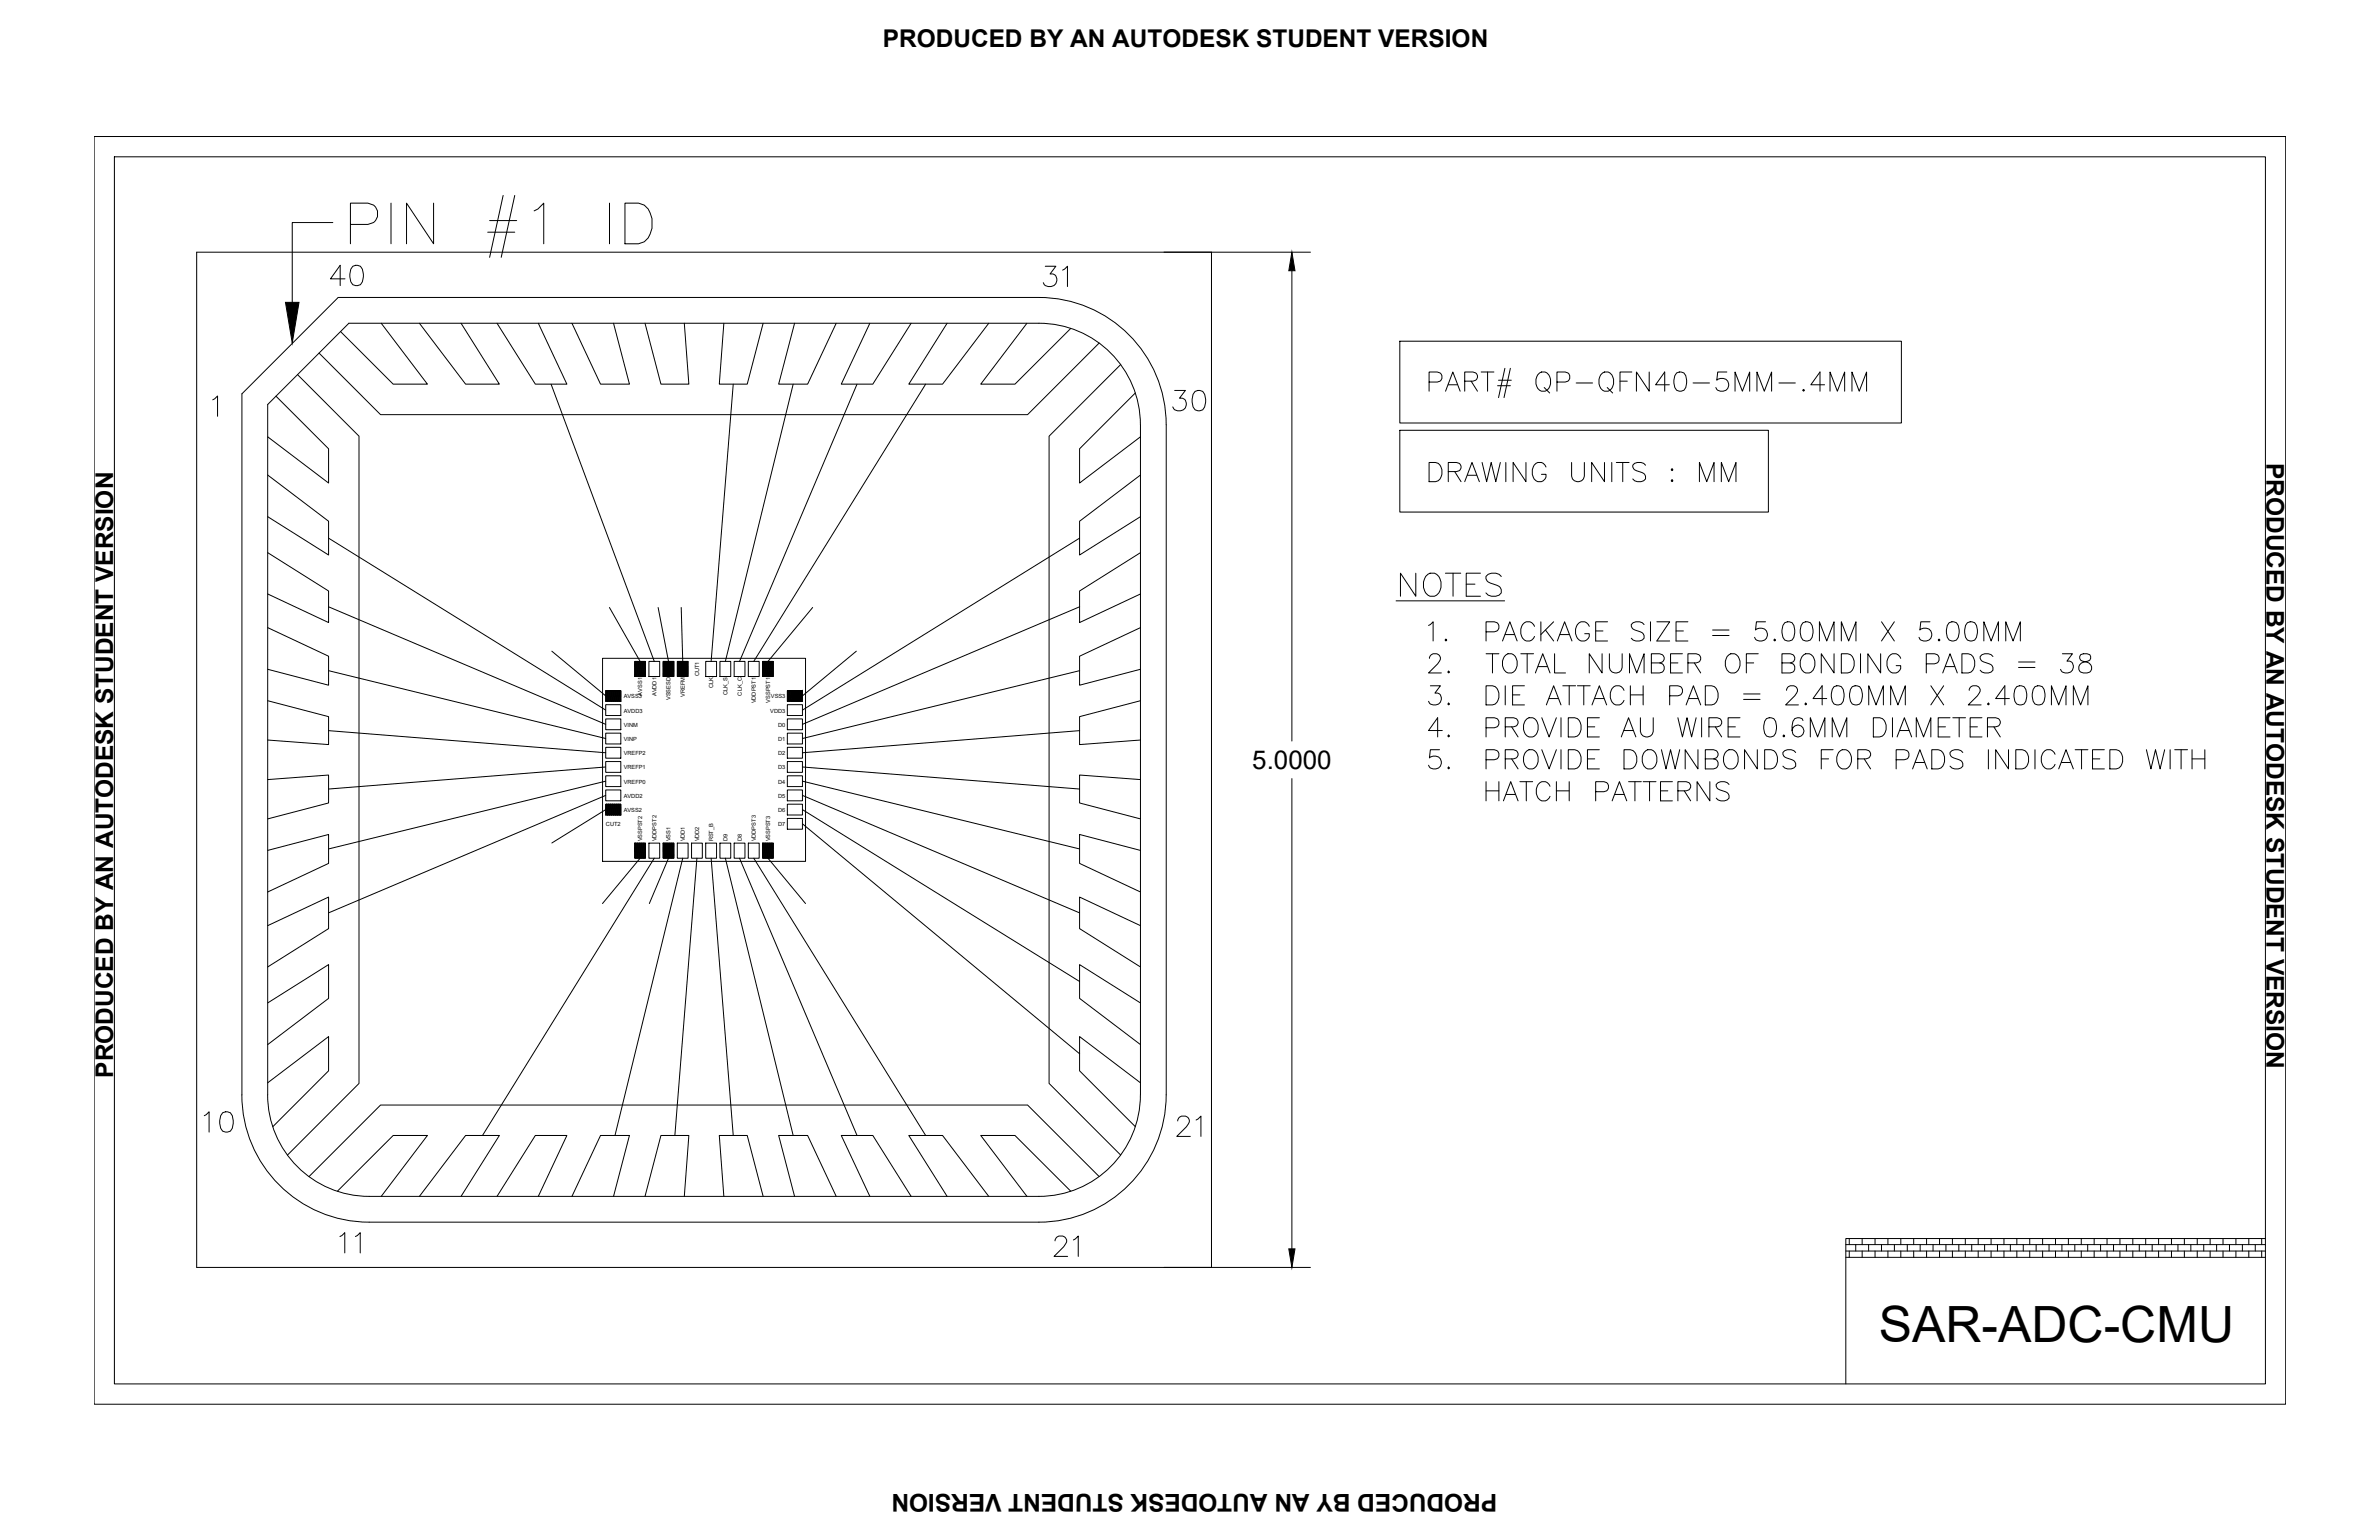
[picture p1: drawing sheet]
<svg xmlns="http://www.w3.org/2000/svg" width="432mm" height="279mm" viewBox="0 0 432 279" stroke-linecap="round" stroke-linejoin="round" font-family="sans-serif">
<defs><g id="words">
<text font-size="16.8" x="62.8" y="48">PIN #1 ID</text>
<g font-size="9.3">
<text x="258.6" y="73.4">PART# QP-QFN40-5MM-.4MM</text>
<text x="252.6" y="110.4">NOTES</text>
</g>
<text font-size="9.1" x="341" y="243.4">SAR-ADC-CMU</text>
<g font-size="7.5">
<text x="188.4" y="53.3">31</text>
<text x="212" y="75.8">30</text>
<text x="36.3" y="206.7">10</text>
<text x="212.7" y="207.4">21</text>
<text x="60.7" y="228.6">11</text>
<text x="190.5" y="229.3">21</text>
</g>
<g font-size="7.1">
<text x="59.3" y="52.9">40</text>
<text x="258.6" y="88.5">DRAWING UNITS : MM</text>
</g>
<text font-size="4.7" x="227.3" y="139.5">5.0000</text>
<g font-size="4.4">
<text x="160.2" y="8.6">PRODUCED BY AN AUTODESK STUDENT VERSION</text>
<text x="411.4" y="84" transform="rotate(90 411.4 84)">PRODUCED BY AN AUTODESK STUDENT VERSION</text>
<text x="20.6" y="195.5" transform="rotate(-90 20.6 195.5)">PRODUCED BY AN AUTODESK STUDENT VERSION</text>
<text x="271.7" y="271" transform="rotate(180 271.7 271)">PRODUCED BY AN AUTODESK STUDENT VERSION</text>
</g>
<g font-size="1">
<text x="126.9" y="122.7" transform="rotate(-90 126.9 122.7)">CUT1</text>
<text x="129.5" y="124.9" transform="rotate(-90 129.5 124.9)">CLK</text>
<text x="113.2" y="126.7">AVSS3</text>
<text x="113.2" y="129.3">AVDD3</text>
<text x="113.2" y="131.9">VINM</text>
<text x="116.6" y="126.2" transform="rotate(-90 116.6 126.2)">AVSS1</text>
<text x="119.1" y="126.3" transform="rotate(-90 119.1 126.3)">AVDD1</text>
<text x="121.7" y="127" transform="rotate(-90 121.7 127)">VSSESD</text>
<text x="124.3" y="126.5" transform="rotate(-90 124.3 126.5)">VREFM</text>
<text x="132" y="126.1" transform="rotate(-90 132 126.1)">CLK_S</text>
<text x="134.6" y="126.2" transform="rotate(-90 134.6 126.2)">CLK_C</text>
<text x="137.2" y="127.6" transform="rotate(-90 137.2 127.6)">VDDPST1</text>
<text x="139.8" y="127.5" transform="rotate(-90 139.8 127.5)">VSSPST1</text>
<text x="139.8" y="129.3">VDD3</text>
<text x="139.9" y="126.7">VSS3</text>
<text x="141.2" y="131.9">D0</text>
<text x="113.2" y="134.4">VINP</text>
<text x="113.2" y="137">VREFP2</text>
<text x="141.2" y="134.4">D1</text>
<text x="141.2" y="137">D2</text>
<text x="113.2" y="139.6">VREFP1</text>
<text x="113.2" y="142.2">VREFP0</text>
<text x="141.2" y="139.6">D3</text>
<text x="141.2" y="142.2">D4</text>
<text x="110" y="149.9">CUT2</text>
<text x="113.2" y="144.8">AVDD2</text>
<text x="113.2" y="147.3">AVSS2</text>
<text x="141.2" y="144.8">D5</text>
<text x="141.2" y="147.3">D6</text>
<text x="141.2" y="149.9">D7</text>
<text x="116.6" y="152.7" transform="rotate(-90 116.6 152.7)">VSSPST2</text>
<text x="119.1" y="152.7" transform="rotate(-90 119.1 152.7)">VDDPST2</text>
<text x="121.7" y="152.7" transform="rotate(-90 121.7 152.7)">VSS1</text>
<text x="124.3" y="152.7" transform="rotate(-90 124.3 152.7)">VDD1</text>
<text x="126.9" y="152.7" transform="rotate(-90 126.9 152.7)">VDD2</text>
<text x="129.5" y="152.7" transform="rotate(-90 129.5 152.7)">RST_B</text>
<text x="132" y="152.7" transform="rotate(-90 132 152.7)">D9</text>
<text x="134.6" y="152.7" transform="rotate(-90 134.6 152.7)">D8</text>
<text x="137.2" y="152.7" transform="rotate(-90 137.2 152.7)">VDDPST3</text>
<text x="139.8" y="152.7" transform="rotate(-90 139.8 152.7)">VSSPST3</text>
</g>
</g></defs>
<!-- layer: MOLD -->
<path d="M35.7 45.8h184.2v184.1h-184.2zM43.9 198.6a23.1 23.1 0 0 0 23.1 23.1M43.9 198.6v-127.1l17.5-17.5h127.2a23.1 23.1 0 0 1 23.1 23.1v121.5a23.1 23.1 0 0 1-23.1 23.1h-121.6M67 217.1a18.4 18.4 0 0 1-18.4-18.5v-125.2l14.7-14.8h125.3a18.4 18.4 0 0 1 18.4 18.5v121.5a18.4 18.4 0 0 1-18.4 18.5h-121.6" fill="none" stroke="#000" stroke-width=".18"/>
<!-- layer: FRAME2 -->
<g fill="none" stroke="#000" stroke-width=".18">
<path d="M69.2 58.6l8.4 11.1h-6.2l-9.6-9.5M76.1 58.6l8.4 11.1h6.1l-6.9-11.1M90.2 58.6l7 11.1h5.7l-5.2-11.1M103.8 58.6l5.2 11.1h5.2l-2.8-11.1M117.1 58.6l2.9 11.1h5l-.8-11.1M131.4 58.6l-.8 11.1h5l2.9-11.1M144.2 58.6l-2.9 11.1h5.3l5.2-11.1M157.9 58.6l-5.2 11.1h5.7l7-11.1M171.9 58.6l-6.9 11.1h6.1l8.4-11.1M186.4 58.6l-8.4 11.1h6.2l10.2-10.1M50.1 71.9l9.5 9.5v6.2l-11-8.3M54 68l11.2 11.1v117.5l-13 13"/>
<path d="M199.5 62.2l-13 13h-117.4l-11.2-11.1M203.4 66.1l-13 13v117.5l13 13M206.1 71.3l-10.1 10.1v6.2l11-8.3M48.6 86.2l11 8.4v6.1l-11-7M207 86.2l-11 8.4v6.1l11-7M48.6 100.3l11 6.9v5.7l-11-5.1M48.6 113.9l11 5.2v5.2l-11-2.9M207 100.3l-11 6.9v5.7l11-5.1M207 113.9l-11 5.2v5.2l11-2.9M48.6 127.1l11 2.9v5.1l-11-.8M207 127.1l-11 2.9v5.1l11-.8M48.6 141.4l11-.8v5.1l-11 2.9"/>
<path d="M48.6 154.3l11-2.9v5.2l-11 5.2M207 141.4l-11-.8v5.1l11 2.9M207 154.3l-11-2.9v5.2l11 5.2M48.6 167.9l11-5.1v5.7l-11 6.9M207 167.9l-11-5.1v5.7l11 6.9M48.6 182l11-7v6.1l-11 8.4M48.6 196.5l11-8.4v6.2l-10.1 10.1M207 182l-11-7v6.1l11 8.4M207 196.5l-11-8.4v6.2l10.1 10.1M56.1 213.5l13-13h117.4l13 13M61.2 216.1l10.2-10.1h6.2l-8.4 11.1M76.1 217.1l8.4-11.1h6.1l-6.9 11.1"/>
<path d="M90.2 217.1l7-11.1h5.7l-5.2 11.1M103.8 217.1l5.2-11.1h5.2l-2.8 11.1M117.1 217.1l2.9-11.1h5l-.8 11.1M131.4 217.1l-.8-11.1h5l2.9 11.1M144.2 217.1l-2.9-11.1h5.3l5.2 11.1M157.9 217.1l-5.2-11.1h5.7l7 11.1M171.9 217.1l-6.9-11.1h6.1l8.4 11.1M194.4 216.1l-10.2-10.1h-6.2l8.4 11.1"/>
</g>
<!-- layer: DIM -->
<g fill="none" stroke="#000" stroke-width=".18">
<path d="M60.4 40.4h-7.4v14.5M38.6 72.5l.9-.7v3.7M254.1 61.9h91v14.8h-91zM254.1 78.1h66.9v14.8h-66.9zM253.4 109h19.7M259.3 113.5l.8-.7v3.5M259.5 119.4a.89 .89 0 0 1 .6-.8h.7a.86 .86 0 0 1 .5 1.3l-2 2.2h2.3M262.3 116.1l.1-.1 .2 .1-.2 .2zM269.7 114.6h1.5a.91 .91 0 0 0 .9-.9 .91 .91 0 0 0-.9-.9h-1.5v3.5M269.7 118.6h2.4M270.9 118.6v3.5M272.7 116.3l1.3-3.5 1.4 3.5"/>
<path d="M273.1 119.1a1.19 1.19 0 0 1 1.1-.5 1.19 1.19 0 0 1 1 .8 1.96 1.96 0 0 1-.8 2.7 1.6 1.6 0 0 1-1.7-2.2zM273.2 115.1h1.7M276 118.6h2.4M277.2 118.6v3.5M278.5 113.6a1.28 1.28 0 0 0-1.4-.8 1.28 1.28 0 0 0-1.1 1.3 1.6 1.6 0 0 0 1.7 2.2l.3-.2 .5-.6M279.7 112.8v3.5M280.5 114.3l1.5 2M282 112.8l-2.3 2.3M282.2 118.6v3.5h2M282.7 116.3l1.3-3.5 1.3 3.5M283.2 115.1h1.6M288.5 113.6a1.21 1.21 0 0 0-1.2-.8 1.21 1.21 0 0 0-1.2 .8 1.97 1.97 0 0 0 .9 2.7 1.19 1.19 0 0 0 1.5-1.3h-.9"/>
<path d="M289.6 114.5h1.3M290.8 118.6v3.5l-2.3-3.5v3.5M291.8 112.8h-2.2v3.5h2.2M292.1 118.6v2.5a1.17 1.17 0 0 0 1.2 1 1.17 1.17 0 0 0 1.1-1v-2.5M298.4 113.3a1.52 1.52 0 0 0-2.3 0 .89 .89 0 0 0 .6 1l1 .3a.85 .85 0 0 1 .7 .7 .85 .85 0 0 1-.3 .8 1.59 1.59 0 0 1-2-.3M299.6 112.8v3.5M300.7 112.8h2.4l-2.4 3.5h2.4M304.2 114.5h1.3M305.4 118.6h-2.2v3.5h2.2M306.4 112.8h-2.2v3.5h2.2M310.8 114.3h3M310.8 115.3h3"/>
<path d="M313.5 119.1a1.2 1.2 0 0 1 1.2-.5 1.2 1.2 0 0 1 .9 .8 1.96 1.96 0 0 1-.8 2.7 1.6 1.6 0 0 1-1.6-2.2zM319.1 118.6h-2.1v3.5M320.5 112.8h-1.7l-.2 1.5a1.23 1.23 0 0 1 1.9 0 1.23 1.23 0 0 1-.2 1.8 1.23 1.23 0 0 1-1.8-.5M321.9 116.1l.2-.1 .2 .1-.2 .2zM323.9 113a1.13 1.13 0 0 1 1.7 .5 2.93 2.93 0 0 1-.3 2.6 1.13 1.13 0 0 1-1.7-.5 2.85 2.85 0 0 1 .3-2.6zM327.2 113a1.13 1.13 0 0 1 1.7 .5 2.85 2.85 0 0 1-.3 2.6 1.13 1.13 0 0 1-1.7-.5 2.85 2.85 0 0 1 .3-2.6zM327.4 118.8a1.33 1.33 0 0 1 2 1.1 1.6 1.6 0 0 1-1.7 2.2 2.02 2.02 0 0 1-.3-3.3zM330.2 116.3v-3.5l1.4 3.5 1.3-3.5v3.5M332.9 118.6v3.5l-2.3-3.5v3.5M334.2 116.3v-3.5l1.3 3.5 1.4-3.5v3.5M334.2 118.6h1.2a1.9 1.9 0 0 1 .8 3l-.3 .3-.5 .2h-1.2zM337.7 118.6v3.5"/>
<path d="M341.3 118.6v3.5l-2.3-3.5v3.5M341.5 112.8l2.3 3.5M343.8 112.8l-2.3 3.5M345 119.4a1.2 1.2 0 0 0-1.2-.8 1.2 1.2 0 0 0-1.1 .8 1.96 1.96 0 0 0 .8 2.7 1.18 1.18 0 0 0 1.5-1.3h-.8M350.3 112.8h-1.7l-.1 1.5a1.24 1.24 0 0 1 1.8-.1 1.24 1.24 0 0 1 0 1.8 1.24 1.24 0 0 1-1.8 0l-.2-.4M351.8 116.1l.1-.1 .2 .1-.2 .2zM353.8 113a1.12 1.12 0 0 1 1.6 .5 2.85 2.85 0 0 1-.3 2.6 1.13 1.13 0 0 1-1.7-.5 2.89 2.89 0 0 1 .4-2.6zM356.1 118.6h1.2a1.91 1.91 0 0 1 .8 3l-.4 .3-.4 .2h-1.2zM357.1 113a1.12 1.12 0 0 1 1.6 .5 2.85 2.85 0 0 1-.3 2.6 1.13 1.13 0 0 1-1.6-.5 2.89 2.89 0 0 1 .3-2.6zM360.1 116.3v-3.5l1.3 3.5 1.3-3.5v3.5M361.7 119.1a1.52 1.52 0 0 0-2.3 0 .89 .89 0 0 0 .7 1l1 .3a.84 .84 0 0 1 .6 .7 .84 .84 0 0 1-.3 .8 1.61 1.61 0 0 1-2-.3M364.1 116.3v-3.5l1.3 3.5 1.3-3.5v3.5"/>
<path d="M374.3 118.6h1.9l-1 1.3a1.08 1.08 0 0 1 1.1 1 1.08 1.08 0 0 1-1 1.2 1.02 1.02 0 0 1-1.3-.7M377.6 118.8a.7 .7 0 0 0 .4 1.1 1.59 1.59 0 0 1 1.6 1 .9 .9 0 0 1-.8 1.2h-.7a1 1 0 0 1-.8-1.1 1 1 0 0 1 1-.9l.7-.2a.71 .71 0 0 0 .3-1.1l-.5-.2h-.7zM259.6 124.4h1.8l-1 1.3a1.08 1.08 0 0 1 1.2 1 1.08 1.08 0 0 1-1 1.2 1 1 0 0 1-1.3-.7M261.3 136h-1.7l-.1 1.5a1.24 1.24 0 0 1 1.7-.1 1.24 1.24 0 0 1 0 1.8 1.24 1.24 0 0 1-1.7 0l-.2-.4M261.8 132.5h-2.5l1.6-2.3v3.5M262.9 121.8l.2 .1-.2 .2-.1-.2zM262.9 127.6l.2 .1-.2 .2-.1-.2zM262.9 133.4l.2 .1-.2 .2-.1-.2zM262.9 139.2l.2 .1-.2 .2-.1-.2zM269.7 124.4h1.2a1.89 1.89 0 0 1 .8 3l-.3 .3-.5 .2h-1.2zM269.7 132h1.5a.91 .91 0 0 0 .9-.9 .91 .91 0 0 0-.9-.9h-1.5v3.5M269.7 137.8h1.5a.91 .91 0 0 0 .9-.9 .91 .91 0 0 0-.9-.9h-1.5v3.5"/>
<path d="M273.2 131.9h1.5l.5-.2a.8 .8 0 0 0 0-1.3l-.5-.2h-1.5v3.5M273.2 137.7h1.5l.5-.2a.79 .79 0 0 0 0-1.3l-.5-.2h-1.5v3.5M273.2 124.4v3.5M274.4 131.9l1.1 1.8M274.4 137.7l1.1 1.8M274.5 126.1h1.4M276.7 124.4h-2.2v3.5h2.2M276.9 136.5a1.28 1.28 0 0 1 1.4-.4 1.28 1.28 0 0 1 .9 1.2 1.6 1.6 0 0 1-1.7 2.2 2 2 0 0 1-.6-3zM277.2 130.4a1.32 1.32 0 0 1 2 1.1 1.6 1.6 0 0 1-1.7 2.2 2.04 2.04 0 0 1-.3-3.3zM278.7 122.1l1.3-3.5 1.3 3.5M279.2 120.9h1.6M279.8 130.2l1.4 3.5 1.3-3.5"/>
<path d="M279.8 136l1.4 3.5 1.3-3.5M280.7 127.9l1.3-3.5 1.3 3.5M281.2 126.7h1.6M283.3 130.2v3.5M283.3 136v3.5M283.7 124.4h2.3M284.6 130.2h1.2a1.89 1.89 0 0 1 .8 3l-.3 .3-.5 .2h-1.2zM284.6 136h1.2a1.89 1.89 0 0 1 .8 3l-.3 .3-.5 .2h-1.2zM284.8 124.4v3.5M286.3 124.4h2.3M287.5 124.4v3.5M288.1 131.9h1.4"/>
<path d="M288.1 137.7h1.4M289 127.9l1.3-3.5 1.3 3.5M289.5 126.7h1.6M290.3 130.2h-2.2v3.5h2.2M290.3 136h-2.2v3.5h2.2M294.3 133.7l1.3-3.5 1.3 3.5M294.8 125.2a1.28 1.28 0 0 0-1.5-.8 1.28 1.28 0 0 0-1 1.3 1.59 1.59 0 0 0 1.6 2.2l.4-.2 .5-.6M294.8 136h1.1a1.89 1.89 0 0 1 .8 3l-.3 .3-.5 .2h-1.1zM294.8 132.5h1.6M295.8 122.1v-3.5l1.3 3.5 1.3-3.5v3.5M295.9 126.1h2.3M295.9 124.4v3.5"/>
<path d="M297.7 130.2v2.5a1.18 1.18 0 0 0 1.2 1 1.18 1.18 0 0 0 1.2-1v-2.5M298.2 124.4v3.5M298.4 136.5a1.28 1.28 0 0 1 1.5-.4 1.28 1.28 0 0 1 .8 1.2 1.6 1.6 0 0 1-1.6 2.2 2 2 0 0 1-.7-3zM299.7 120.3h1.5l.5-.2a.79 .79 0 0 0 0-1.3l-.5-.2h-1.5v3.5h1.5a.91 .91 0 0 0 .9-.9 .91 .91 0 0 0-.9-.9M301.6 136l.8 3.5 .8-3.5 .8 3.5 .9-3.5M303.1 126.2h1.4a.91 .91 0 0 0 .9-.9 .91 .91 0 0 0-.9-.9h-1.4v3.5M303.2 120.3h1.3M304.5 130.2l.9 3.5 .8-3.5 .8 3.5 .9-3.5M306 127.9l1.4-3.5 1.3 3.5M306.4 120.3h1.5l.5-.2a.81 .81 0 0 0 0-1.3l-.5-.2h-1.5v3.5M306.5 126.7h1.7M307.5 120.3l1.2 1.8"/>
<path d="M308.2 136v3.5l-2.3-3.5v3.5M308.9 130.2v3.5M309.5 124.4h1.2a1.89 1.89 0 0 1 .8 3l-.3 .3-.5 .2h-1.2zM309.5 137.7h1.5l.5-.2a.79 .79 0 0 0 0-1.3l-.5-.2h-1.5v3.5h1.5a.91 .91 0 0 0 .9-.9 .91 .91 0 0 0-.9-.9M310.2 131.9h1.5l.5-.2a.82 .82 0 0 0 0-1.3l-.5-.2h-1.5v3.5M311.3 131.9l1.2 1.8M313.2 136.5a1.28 1.28 0 0 1 1.4-.4 1.28 1.28 0 0 1 .9 1.2 1.6 1.6 0 0 1-1.7 2.2 2 2 0 0 1-.6-3zM313.7 131.9h1.3M315.8 130.2h-2.1v3.5h2.1M316.5 125.9h3M316.5 126.9h3M317 120.3h1.3"/>
<path d="M319 136v3.5l-2.4-3.5v3.5M320.3 136h1.1a1.9 1.9 0 0 1 .9 3l-.4 .3-.5 .2h-1.1zM320.6 130.4a1.15 1.15 0 0 1 1.7 .5 2.91 2.91 0 0 1-.4 2.6 1.12 1.12 0 0 1-1.6-.5 2.87 2.87 0 0 1 .3-2.6zM323.4 120.3h1.5l.5-.2a.81 .81 0 0 0 0-1.3l-.5-.2h-1.5v3.5h1.5a.91 .91 0 0 0 .9-.9 .91 .91 0 0 0-.9-.9M323.6 133.5l.2-.1 .1 .1-.1 .2zM324.3 125.2a.84 .84 0 0 1 .6-.8h.7a.85 .85 0 0 1 .5 1.3l-2 2.2h2.3M325.9 136.5a1.52 1.52 0 0 0-2.3 0 .89 .89 0 0 0 .7 1l1 .3a.86 .86 0 0 1 .3 1.5 1.59 1.59 0 0 1-2-.3M327.2 130.7l-.1-.3a1.15 1.15 0 0 0-1.7 .5l-.1 .8 .1 1.5a1.08 1.08 0 0 0 1.8 .1 1.08 1.08 0 0 0-.4-1.7 1.08 1.08 0 0 0-1.5 .9M327.7 127.6l.2 .1-.2 .2-.1-.2zM328.6 133.7v-3.5l1.3 3.5 1.3-3.5v3.5M330.6 137.7h1.3M331.6 126.7h-2.5l1.6-2.3v3.5"/>
<path d="M332.6 133.7v-3.5l1.3 3.5 1.3-3.5v3.5M332.7 136h-2.1v3.5M332.9 124.6a1.15 1.15 0 0 1 1.6 .5 2.92 2.92 0 0 1-.3 2.6 1.14 1.14 0 0 1-1.6-.5 2.87 2.87 0 0 1 .3-2.6zM333.7 136.5a1.2 1.2 0 0 1 1.2-.5 1.2 1.2 0 0 1 1 .8 1.97 1.97 0 0 1-.9 2.7 1.6 1.6 0 0 1-1.6-2.2zM336.2 124.6a1.15 1.15 0 0 1 1.7 .5 2.87 2.87 0 0 1-.4 2.6 1.15 1.15 0 0 1-1.6-.5 2.87 2.87 0 0 1 .3-2.6zM337.2 137.7h1.5l.5-.2a.79 .79 0 0 0 0-1.3l-.5-.2h-1.5v3.5M338.4 137.7l1.1 1.8M339.2 127.9v-3.5l1.3 3.5 1.3-3.5v3.5M340 130.2h1.2a1.89 1.89 0 0 1 .8 3l-.3 .3-.5 .2h-1.2zM343.2 127.9v-3.5l1.3 3.5 1.3-3.5v3.5M343.5 130.2v3.5M344.2 137.8h1.5a.91 .91 0 0 0 .8-.9 .91 .91 0 0 0-.8-.9h-1.5v3.5"/>
<path d="M344.3 133.7l1.4-3.5 1.3 3.5M344.8 132.5h1.7M347.1 139.5l1.4-3.5 1.3 3.5M347.6 138.3h1.7M347.8 133.7v-3.5l1.3 3.5 1.4-3.5v3.5M349.6 120.4h1.5a.92 .92 0 0 0 .9-.9 .92 .92 0 0 0-.9-.9h-1.5v3.5M350.5 124.4l2.3 3.5M350.6 136h1.2a1.89 1.89 0 0 1 .8 3l-.3 .3-.5 .2h-1.2zM351.8 131.9h1.3M352.6 122.1l1.3-3.5 1.4 3.5M352.8 124.4l-2.3 3.5M353.1 120.9h1.7"/>
<path d="M353.9 130.2h-2.1v3.5h2.1M354.4 130.2h2.4M355.6 130.2v3.5M356.3 136.5a1.52 1.52 0 0 0-2.4 0 .89 .89 0 0 0 .7 1l1 .3a.85 .85 0 0 1 .6 .7 .85 .85 0 0 1-.3 .8 1.6 1.6 0 0 1-2-.3M357.4 125.2a.87 .87 0 0 1 .7-.8h.6a.85 .85 0 0 1 .5 1.3l-.3 .5-1.6 1.7h2.3M357.6 131.9h1.3M359.7 130.2h-2.1v3.5h2.1M360.7 127.7l.2-.1 .2 .1-.2 .2zM360.7 131.9h1.5l.5-.2a.8 .8 0 0 0 0-1.3l-.5-.2h-1.5v3.5M360.9 136v3.5M361.9 131.9l1.2 1.8M364.6 136v3.5l-2.4-3.5v3.5"/>
<path d="M364.7 126.7h-2.5l1.7-2.3v3.5M365.9 136h1.1a1.89 1.89 0 0 1 .9 3l-.4 .3-.5 .2h-1.1zM366 124.6a1.14 1.14 0 0 1 1.7 .5 2.87 2.87 0 0 1-.3 2.6 1.15 1.15 0 0 1-1.7-.5 2.91 2.91 0 0 1 .3-2.6zM366.4 120.1h3M366.4 121.1h3M369.4 124.6a1.14 1.14 0 0 1 1.6 .5 2.87 2.87 0 0 1-.3 2.6 1.14 1.14 0 0 1-1.7-.5 2.87 2.87 0 0 1 .4-2.6zM369.4 136v3.5M372.3 127.9v-3.5l1.4 3.5 1.3-3.5v3.5M373 136.8a1.21 1.21 0 0 0-1.2-.8 1.21 1.21 0 0 0-1.1 .8 1.97 1.97 0 0 0 .8 2.7 1.25 1.25 0 0 0 1.5-.8M373.7 139.5l1.3-3.5 1.3 3.5M374.2 138.3h1.6M376.3 127.9v-3.5l1.3 3.5 1.4-3.5v3.5"/>
<path d="M376.7 136h2.3M377.8 136v3.5M379.8 137.7h1.3M382 136h-2.2v3.5h2.2M382.9 136h1.2a1.89 1.89 0 0 1 .8 3l-.3 .3-.5 .2h-1.2zM389.6 136l.8 3.5 .8-3.5 .9 3.5 .8-3.5M393.9 136v3.5M394.7 136h2.3M395.9 136v3.5M397.9 137.7h2.3M397.9 136v3.5M400.2 136v3.5"/>
<path d="M269.7 141.8v3.5M269.7 143.5h2.4M272.1 141.8v3.5M272.9 145.3l1.3-3.5 1.3 3.5M273.4 144.1h1.6M275.9 141.8h2.3M277 141.8v3.5M281.3 142.6a1.21 1.21 0 0 0-1.1-.8 1.21 1.21 0 0 0-1.2 .8 1.97 1.97 0 0 0 .8 2.7 1.25 1.25 0 0 0 1.5-.8M282.5 143.5h2.3M282.5 141.8v3.5M284.8 141.8v3.5M289.6 143.6h1.5a.91 .91 0 0 0 .9-.9 .91 .91 0 0 0-.9-.9h-1.5v3.5"/>
<path d="M292.6 145.3l1.3-3.5 1.4 3.5M293.1 144.1h1.7M295.6 141.8h2.3M296.7 141.8v3.5M298.2 141.8h2.4M299.4 141.8v3.5M301.4 143.5h1.3M303.6 141.8h-2.2v3.5h2.2M304.5 143.5h1.5l.5-.2a.81 .81 0 0 0 0-1.3l-.5-.2h-1.5v3.5M305.7 143.5l1.2 1.8M310.3 141.8v3.5l-2.3-3.5v3.5M313.8 142.3a1.54 1.54 0 0 0-2.3 0 .89 .89 0 0 0 .7 1l1 .3a.85 .85 0 0 1 .6 .7 .85 .85 0 0 1-.3 .8 1.6 1.6 0 0 1-2-.3"/>
</g>
<!-- layer: CHIP -->
<path d="M109.4 119.4h36.8v36.9h-36.8z" fill="none" stroke="#000" stroke-width=".18"/>
<!-- layer: PAD -->
<g fill="none" stroke="#000" stroke-width=".18">
<path d="M115.2 120h2v2.7h-2zM117.8 120h1.9v2.7h-1.9zM120.4 120h1.9v2.7h-1.9zM122.9 120h2v2.7h-2zM128.1 120h2v2.7h-2zM130.7 120h1.9v2.7h-1.9zM133.3 120h1.9v2.7h-1.9zM135.8 120h2v2.7h-2zM138.4 120h2v2.7h-2zM109.9 138.2h2.8v1.9h-2.8zM109.9 135.6h2.8v2h-2.8zM109.9 133h2.8v2h-2.8z"/>
<path d="M109.9 130.4h2.8v2h-2.8zM109.9 127.9h2.8v1.9h-2.8zM109.9 125.3h2.8v1.9h-2.8zM142.9 138.2h2.7v1.9h-2.7zM142.9 135.6h2.7v2h-2.7zM142.9 133h2.7v2h-2.7zM142.9 130.4h2.7v2h-2.7zM142.9 127.9h2.7v1.9h-2.7zM142.9 125.3h2.7v1.9h-2.7zM109.9 145.9h2.8v2h-2.8zM109.9 143.3h2.8v2h-2.8zM109.9 140.8h2.8v1.9h-2.8z"/>
<path d="M115.2 153h2v2.7h-2zM117.8 153h1.9v2.7h-1.9zM120.4 153h1.9v2.7h-1.9zM122.9 153h2v2.7h-2zM125.5 153h2v2.7h-2zM128.1 153h2v2.7h-2zM130.7 153h1.9v2.7h-1.9zM133.3 153h1.9v2.7h-1.9zM135.8 153h2v2.7h-2zM138.4 153h2v2.7h-2zM142.9 148.5h2.7v1.9h-2.7zM142.9 145.9h2.7v2h-2.7z"/>
<path d="M142.9 143.3h2.7v2h-2.7zM142.9 140.8h2.7v1.9h-2.7z"/>
</g>
<!-- layer: BOND -->
<g fill="none" stroke="#000" stroke-width=".18">
<path d="M100 69.7l18.8 50.3M133.1 69.7l-4 50.3M144 69.7l-12.3 50.3M155.6 69.7l-21.4 50.3M168 69.7l-31.2 50.3M59.6 97.6l50.3 31.2M196 97.6l-50.4 31.2M59.6 110.1l50.3 21.3M100.2 118.1l9.7 8.2M110.6 110.2l5.5 9.8M115.3 120h.1M115.4 120h.1"/>
<path d="M115.6 120h.1M115.8 120h.1M116 120h.1M116.3 120h.1M116.5 120h.1M116.7 120h.1M116.8 120h.1M117 120h.1M119.5 110.2l1.8 9.8M120.4 120h.1M120.6 120h.1M120.8 120h.1"/>
<path d="M120.9 120h.1M121.1 120h.1M121.3 120h.1M121.5 120h.1M121.7 120h-.1M121.8 120h.1M122 120h.1M122.2 120h.1M123 120h.1M123.2 120h.1M123.4 120h.1M123.5 120h.1"/>
<path d="M123.6 110.2l.3 9.8M123.7 120h.1M123.9 120h.1M124.1 120h.1M124.2 120h.1M124.4 120h.1M124.6 120h.1M124.8 120h.1M138.5 120h.1M138.7 120h-.1M138.8 120h.1M139 120h.1"/>
<path d="M139.2 120h.1M139.4 120h-.1M139.5 120h.1M139.7 120h.1M139.9 120h.1M140 120h.1M140.3 120h.1M147.5 110.2l-8.1 9.8M155.4 118.1l-9.8 8.2M196 110.1l-50.4 21.3M59.6 121.7l50.3 12.3M59.6 132.6l50.3 4"/>
<path d="M109.9 125.4h.1M109.9 125.6h.1M109.9 125.8h.1M109.9 126h.1M109.9 126.2h.1M109.9 126.4h.1M109.9 126.6h.1M109.9 126.8h.1M109.9 127h.1M109.9 127.2h.1M109.9 139.2l-50.3 4M110 127.2h.1"/>
<path d="M110 127v.1M110 126.8v.1M110 126.6v.1M110 126.4v.1M110 126v.1M110 126.2v.1M110 125.8v.1M110 125.6v.1M110 125.4v.1M110 125.3h.1M110 125.3h.2M110 125.5h.2"/>
<path d="M110 125.7h.2M110 125.9h.2M110 126.1h.2M110 126.3h.2M110 126.5h.2M110 126.7h.2M110 126.9h.2M110 127.1h.2M110 125.3v.1M110 125.5v.1M110 125.7v.1M110 125.9v.1"/>
<path d="M110 126.1v.1M110 126.3v.1M110 126.5v.1M110 126.7v.1M110 126.9v.1M110 127.1v.1M110.2 127.1v.1M110.2 126.9v.1M110.2 126.7v.1M110.2 126.5v.1M110.2 126.3v.1M110.2 126.1v.1"/>
<path d="M110.2 125.9v.1M110.2 125.7v.1M110.2 125.5v.1M110.2 125.3v.1M110.2 125.3h.1M110.2 125.4h.1M110.2 125.6h.1M110.2 125.8h.1M110.2 126h.1M110.2 126.2h.1M110.2 126.4h.1M110.2 126.6h.1"/>
<path d="M110.2 126.8h.1M110.2 127h.1M110.2 127.2h.1M110.2 125.4v.1M110.2 125.6v.1M110.2 125.8v.1M110.2 126v.1M110.2 126.2v.1M110.2 126.4v.1M110.2 126.6v.1M110.2 126.8v.1M110.2 127v.1"/>
<path d="M110.3 127.2h.1M110.3 127l.1 .1M110.3 126.8l.1 .1M110.3 126.6l.1 .1M110.3 126.4l.1 .1M110.3 126.2l.1 .1M110.3 126l.1 .1M110.3 125.8l.1 .1M110.3 125.6l.1 .1M110.3 125.4l.1 .1M110.4 125.3h.1M110.4 125.5h.1"/>
<path d="M110.4 125.7h.1M110.4 125.9h.1M110.4 126.1h.1M110.4 126.3h.1M110.4 126.5h.1M110.4 126.7h.1M110.4 126.9h.1M110.4 127.1h.1M110.4 125.3l-.1 .1M110.4 125.5l-.1 .1M110.4 125.7l-.1 .1M110.4 125.9l-.1 .1"/>
<path d="M110.4 126.1l-.1 .1M110.4 126.3l-.1 .1M110.4 126.5l-.1 .1M110.4 126.7l-.1 .1M110.4 126.9l-.1 .1M110.4 127.1l-.1 .1M110.5 127.1l.1 .1M110.5 126.9l.1 .1M110.5 126.7l.1 .1M110.5 126.5l.1 .1M110.5 126.3l.1 .1M110.5 126.1l.1 .1"/>
<path d="M110.5 125.9l.1 .1M110.5 125.7l.1 .1M110.5 125.5l.1 .1M110.5 125.3l.1 .1M110.5 125.3h.1M110.6 125.4h.1M110.6 125.6h.1M110.6 125.8h.1M110.6 126h.1M110.6 126.2h.1M110.6 126.4h.1M110.6 126.6h.1"/>
<path d="M110.6 126.8h.1M110.6 127h.1M110.6 127.2h.1M110.6 125.4l-.1 .1M110.6 125.6l-.1 .1M110.6 125.8l-.1 .1M110.6 126l-.1 .1M110.6 126.2l-.1 .1M110.6 126.4l-.1 .1M110.6 126.6l-.1 .1M110.6 126.8l-.1 .1M110.6 127l-.1 .1"/>
<path d="M110.7 127.2h.1M110.7 127v.1M110.7 126.8v.1M110.7 126.6v.1M110.7 126.4v.1M110.7 126.2v.1M110.7 126v.1M110.7 125.8v.1M110.7 125.6v.1M110.7 125.4v.1M110.7 125.3h.1M110.7 125.3h.2"/>
<path d="M110.7 125.5h.2M110.7 125.7h.2M110.7 125.9h.2M110.7 126.1h.2M110.7 126.3h.2M110.7 126.5h.2M110.7 126.7h.2M110.7 126.9h.2M110.7 127.1h.2M110.7 125.3v.1M110.7 125.5v.1M110.7 125.7v.1"/>
<path d="M110.7 125.9v.1M110.7 126.1v.1M110.7 126.3v.1M110.7 126.5v.1M110.7 126.7v.1M110.7 126.9v.1M110.7 127.1v.1M110.9 127.1v.1M110.9 126.9v.1M110.9 126.7v.1M110.9 126.5v.1M110.9 126.3v.1"/>
<path d="M110.9 126.1v.1M110.9 125.9v.1M110.9 125.5v.1M110.9 125.7v.1M110.9 125.3v.1M110.9 125.3h.1M110.9 125.4h.1M110.9 125.6h.1M110.9 125.8h.1M110.9 126h.1M110.9 126.2h.1M110.9 126.4h.1"/>
<path d="M110.9 126.6h.1M110.9 126.8h.1M110.9 127h.1M110.9 127.2h.1M110.9 125.4v.1M110.9 125.6v.1M110.9 125.8v.1M110.9 126v.1M110.9 126.2v.1M110.9 126.4v.1M110.9 126.6v.1M110.9 126.8v.1"/>
<path d="M110.9 127v.1M111 127.2h.1M111 127l.1 .1M111 126.8l.1 .1M111 126.6l.1 .1M111 126.4l.1 .1M111 126.2l.1 .1M111 126l.1 .1M111 125.8l.1 .1M111 125.6l.1 .1M111 125.4l.1 .1M111.1 125.3h.1"/>
<path d="M111.1 126.5l-.1 .1M111.1 125.5h.1M111.1 125.7h.1M111.1 125.9h.1M111.1 126.1h.1M111.1 126.3h.1M111.1 126.5h.1M111.1 126.7h.1M111.1 126.9h.1M111.1 127.1h.1M111.1 125.3l-.1 .1M111.1 125.5l-.1 .1"/>
<path d="M111.1 125.7l-.1 .1M111.1 125.9l-.1 .1M111.1 126.1l-.1 .1M111.1 126.3l-.1 .1M111.1 126.7l-.1 .1M111.1 126.9l-.1 .1M111.1 127.1l-.1 .1M111.2 127.1l.1 .1M111.2 126.9l.1 .1M111.2 126.7l.1 .1M111.2 126.5l.1 .1M111.2 126.3l.1 .1"/>
<path d="M111.2 126.1l.1 .1M111.2 125.9l.1 .1M111.2 125.7l.1 .1M111.2 125.5l.1 .1M111.2 125.3l.1 .1M111.2 125.3h.1M111.3 127l-.1 .1M111.3 125.4h.1M111.3 125.6h.1M111.3 125.8h.1M111.3 126h.1M111.3 126.2h.1"/>
<path d="M111.3 126.4h.1M111.3 126.6h.1M111.3 126.8h.1M111.3 127h.1M111.3 127.2h.1M111.3 125.4l-.1 .1M111.3 125.6l-.1 .1M111.3 125.8l-.1 .1M111.3 126l-.1 .1M111.3 126.2l-.1 .1M111.3 126.4l-.1 .1M111.3 126.6l-.1 .1"/>
<path d="M111.3 126.8l-.1 .1M111.4 127.2h.1M111.4 127v.1M111.4 126.8v.1M111.4 126.6v.1M111.4 126.4v.1M111.4 126.2v.1M111.4 126v.1M111.4 125.8v.1M111.4 125.6v.1M111.4 125.4v.1M111.4 125.3h.1"/>
<path d="M111.4 125.3h.2M111.4 125.5h.2M111.4 125.7h.2M111.4 125.9h.2M111.4 126.1h.2M111.4 126.3h.2M111.4 126.5h.2M111.4 126.7h.2M111.4 126.9h.2M111.4 127.1h.2M111.4 125.3v.1M111.4 125.5v.1"/>
<path d="M111.4 125.7v.1M111.4 125.9v.1M111.4 126.1v.1M111.4 126.3v.1M111.4 126.5v.1M111.4 126.7v.1M111.4 126.9v.1M111.4 127.1v.1M111.6 127.1v.1M111.6 126.9v.1M111.6 126.7v.1M111.6 126.5v.1"/>
<path d="M111.6 126.3v.1M111.6 126.1v.1M111.6 125.9v.1M111.6 125.7v.1M111.6 125.5v.1M111.6 125.3v.1M111.6 125.3h.1M111.6 126.2v.1M111.6 125.4h.1M111.6 125.6h.1M111.6 125.8h.1M111.6 126h.1"/>
<path d="M111.6 126.2h.1M111.6 126.4h.1M111.6 126.6h.1M111.6 126.8h.1M111.6 127h.1M111.6 127.2h.1M111.6 125.4v.1M111.6 125.6v.1M111.6 125.8v.1M111.6 126v.1M111.6 126.4v.1M111.6 126.6v.1"/>
<path d="M111.6 126.8v.1M111.6 127v.1M111.7 127.2h.1M111.7 127l.1 .1M111.7 126.8l.1 .1M111.7 126.6l.1 .1M111.7 126.4l.1 .1M111.7 126.2l.1 .1M111.7 126l.1 .1M111.7 125.8l.1 .1M111.7 125.6l.1 .1M111.7 125.4l.1 .1"/>
<path d="M111.8 125.3h.1M111.8 125.5h.1M111.8 125.7h.1M111.8 125.9h.1M111.8 126.1h.1M111.8 126.3h.1M111.8 126.5h.1M111.8 126.7h.1M111.8 126.9h.1M111.8 127.1h.1M111.8 125.3l-.1 .1M111.8 125.5l-.1 .1"/>
<path d="M111.8 125.7l-.1 .1M111.8 125.9l-.1 .1M111.8 126.1l-.1 .1M111.8 126.3l-.1 .1M111.8 126.5l-.1 .1M111.8 126.7l-.1 .1M111.8 126.9l-.1 .1M111.8 127.1l-.1 .1M111.9 127.1l.1 .1M111.9 126.9l.1 .1M111.9 126.7l.1 .1M111.9 126.5l.1 .1"/>
<path d="M111.9 126.3l.1 .1M111.9 126.1l.1 .1M111.9 125.9l.1 .1M111.9 125.7l.1 .1M111.9 125.5l.1 .1M111.9 125.3l.1 .1M111.9 125.3h.1M112 125.6l-.1 .1M112 126.4l-.1 .1M112 126.6l-.1 .1M112 126.8l-.1 .1M112 127l-.1 .1"/>
<path d="M112 125.4h.1M112 125.6h.1M112 125.8h.1M112 126h.1M112 126.2h.1M112 126.4h.1M112 126.6h.1M112 126.8h.1M112 127h.1M112 127.2h.1M112 125.4l-.1 .1M112 125.8l-.1 .1"/>
<path d="M112 126l-.1 .1M112 126.2l-.1 .1M112.1 127.2h.1M112.1 127v.1M112.1 126.8v.1M112.1 126.6v.1M112.1 126.4v.1M112.1 126.2v.1M112.1 126v.1M112.1 125.8v.1M112.1 125.6v.1M112.1 125.4v.1"/>
<path d="M112.1 125.3h.1M112.1 126.1v.1M112.1 125.3h.2M112.1 125.5h.2M112.1 125.7h.2M112.1 125.9h.2M112.1 126.1h.2M112.1 126.3h.2M112.1 126.5h.2M112.1 126.7h.2M112.1 126.9h.2M112.1 127.1h.2"/>
<path d="M112.1 125.3v.1M112.1 125.5v.1M112.1 125.7v.1M112.1 125.9v.1M112.1 126.3v.1M112.1 126.5v.1M112.1 126.7v.1M112.1 126.9v.1M112.1 127.1v.1M112.3 127.1v.1M112.3 126.9v.1M112.3 126.7v.1"/>
<path d="M112.3 126.5v.1M112.3 126.3v.1M112.3 126.1v.1M112.3 125.9v.1M112.3 125.7v.1M112.3 125.5v.1M112.3 125.3v.1M112.3 125.3h.1M112.3 126v.1M112.3 125.4v.1M112.3 126.2v.1M112.3 125.6v.1"/>
<path d="M112.3 126.4v.1M112.3 125.8v.1M112.3 126.6v.1M112.3 126.8v.1M112.3 127v.1M112.3 125.4h.1M112.3 125.6h.1M112.3 125.8h.1M112.3 126h.1M112.3 126.2h.1M112.3 126.4h.1M112.3 126.6h.1"/>
<path d="M112.3 126.8h.1M112.3 127h.1M112.3 127.2h.1M112.4 127.2h.1M112.4 127l.1 .1M112.4 126.8l.1 .1M112.4 126.6l.1 .1M112.4 126.4l.1 .1M112.4 126.2l.1 .1M112.4 126l.1 .1M112.4 125.8l.1 .1M112.4 125.6l.1 .1"/>
<path d="M112.4 125.4l.1 .1M112.5 125.3h.1M112.5 125.5l-.1 .1M112.5 125.7l-.1 .1M112.5 125.9l-.1 .1M112.5 126.1l-.1 .1M112.5 126.9l-.1 .1M112.5 126.3l-.1 .1M112.5 127.1l-.1 .1M112.5 126.5l-.1 .1M112.5 125.5h.1M112.5 125.7h.1"/>
<path d="M112.5 125.9h.1M112.5 126.1h.1M112.5 126.3h.1M112.5 126.5h.1M112.5 126.7h.1M112.5 126.9h.1M112.5 127.1h.1M112.5 125.3l-.1 .1M112.5 126.7l-.1 .1M112.6 127.1l.1 .1M112.6 126.9l.1 .1M112.6 126.7l.1 .1"/>
<path d="M112.6 126.5l.1 .1M112.6 126.3l.1 .1M112.6 126.1l.1 .1M112.6 125.9l.1 .1M112.6 125.7l.1 .1M112.6 125.5l.1 .1M112.6 125.3l.1 .1M112.6 125.3h.1M112.7 126.6l-.1 .1M112.7 126.8l-.1 .1M112.7 127l-.1 .1M112.7 125.4h.1"/>
<path d="M112.7 125.6h.1M112.7 125.8h.1M112.7 126h.1M112.7 126.2h.1M112.7 126.4h.1M112.7 126.6h.1M112.7 126.8h.1M112.7 127h.1M112.7 127.2h.1M112.7 125.4l-.1 .1M112.7 125.6l-.1 .1M112.7 125.8l-.1 .1"/>
<path d="M112.7 126l-.1 .1M112.7 126.2l-.1 .1M112.7 126.4l-.1 .1M115.2 120.1h.1M115.2 120.3h.1M115.2 120.5h.1M115.2 120.7h.1M115.2 120.9h.1M115.2 121.2h.1M115.2 121.4h.1M115.2 121.6h.1M115.2 121.8h.1"/>
<path d="M115.2 122h.1M115.2 122.2h.1M115.2 122.4h.1M115.2 122.6h.1M115.2 122.6l.1 .1M115.2 122.4l.1 .1M115.2 122.2l.1 .1M115.2 122l.1 .1M115.2 121.8l.1 .1M115.2 120.9l.1 .1M115.2 120.7l.1 .1M115.2 120.5l.1 .1"/>
<path d="M115.2 120.3l.1 .1M115.2 120.1l.1 .1M115.3 120.2h.1M115.3 120.4h.1M115.3 120.6h.1M115.3 120.8h.1M115.3 121h.1M115.3 121.2h.1M115.3 121.4h.1M115.3 121.6h.1M115.3 121.9h.1M115.3 122.1h.1"/>
<path d="M115.3 122.3h.1M115.3 122.5h.1M115.3 122.7h.1M115.3 120l-.1 .1M115.3 120.2l-.1 .1M115.3 120.4l-.1 .1M115.3 120.6l-.1 .1M115.3 120.8l-.1 .1M115.3 121l-.1 .2M115.3 121.2l-.1 .2M115.3 121.4l-.1 .2M115.3 121.6l-.1 .2"/>
<path d="M115.3 121.9l-.1 .1M115.3 122.1l-.1 .1M115.3 122.3l-.1 .1M115.3 122.5l-.1 .1M115.4 122.7h.1M115.4 122.5l.1 .1M115.4 122.3l.1 .1M115.4 122.1l.1 .1M115.4 121.9l.1 .1M115.4 121.6l.1 .2M115.4 121.2l.1 .2M115.4 121.4l.1 .2"/>
<path d="M115.4 121l.1 .2M115.4 120.8l.1 .1M115.4 120.6l.1 .1M115.4 120.4l.1 .1M115.4 120l.1 .1M115.4 120.2l.1 .1M115.5 120.1h.1M115.5 120.3h.1M115.5 120.5h.1M115.5 120.7h.1M115.5 120.9h.1M115.5 121.2h.1"/>
<path d="M115.5 121.4h.1M115.5 121.6h.1M115.5 121.8h.1M115.5 122h.1M115.5 122.2h.1M115.5 122.4h.1M115.5 122.6h.1M115.5 120.1l-.1 .1M115.5 120.3l-.1 .1M115.5 120.5l-.1 .1M115.5 120.7l-.1 .1M115.5 120.9l-.1 .1"/>
<path d="M115.5 121.2h-.1M115.5 121.4h-.1M115.5 121.6h-.1M115.5 121.8l-.1 .1M115.5 122l-.1 .1M115.5 122.2l-.1 .1M115.5 122.4l-.1 .1M115.5 122.6l-.1 .1M115.6 122.6l.1 .1M115.6 122.4l.1 .1M115.6 122.2l.1 .1M115.6 122l.1 .1"/>
<path d="M115.6 121.8l.1 .1M115.6 121.6h.1M115.6 121.4h.1M115.6 121.2h.1M115.6 120.9l.1 .1M115.6 120.7l.1 .1M115.6 120.5l.1 .1M115.6 120.3l.1 .1M115.6 120.1l.1 .1M115.7 120h.1M115.7 120.2h.1M115.7 120.4h.1"/>
<path d="M115.7 120.6h.1M115.7 120.8h.1M115.7 121h.1M115.7 121.2h.1M115.7 121.4h.1M115.7 121.6h.1M115.7 121.9h.1M115.7 122.1h.1M115.7 122.3h.1M115.7 122.5h.1M115.7 122.7h.1M115.7 120l-.1 .1"/>
<path d="M115.7 120.2l-.1 .1M115.7 120.4l-.1 .1M115.7 120.6l-.1 .1M115.7 120.8l-.1 .1M115.7 121l-.1 .2M115.7 121.2l-.1 .2M115.7 121.4l-.1 .2M115.7 121.6l-.1 .2M115.7 121.9l-.1 .1M115.7 122.1l-.1 .1M115.7 122.3l-.1 .1M115.7 122.5l-.1 .1"/>
<path d="M115.7 122.7h-.1M115.8 122.7h.1M115.8 122.5v.1M115.8 122.3v.1M115.8 122.1v.1M115.8 121.9v.1M115.8 121.6v.2M115.8 121.4v.2M115.8 121.2v.2M115.8 121v.2M115.8 120.8v.1M115.8 120.6v.1"/>
<path d="M115.8 120.4v.1M115.8 120.2v.1M115.8 120v.1M115.8 120.1h.2M115.8 120.3h.2M115.8 120.5h.2M115.8 120.7h.2M115.8 120.9h.2M115.8 121.2h.2M115.8 121.4h.2M115.8 121.6h.2M115.8 121.8h.2"/>
<path d="M115.8 122h.2M115.8 122.2h.2M115.8 122.4h.2M115.8 122.6h.2M115.8 120.1v.1M115.8 120.3v.1M115.8 120.5v.1M115.8 120.7v.1M115.8 120.9v.1M115.8 121.2h.1M115.8 121.4h.1M115.8 121.6h.1"/>
<path d="M115.8 121.8v.1M115.8 122v.1M115.8 122.2v.1M115.8 122.4v.1M115.8 122.6v.1M116 122.6v.1M116 122.4v.1M116 122.2v.1M116 122v.1M116 121.8v.1M116 121.6h.1M116 121.4h.1"/>
<path d="M116 121.2h.1M116 120.9v.1M116 120.7v.1M116 120.5v.1M116 120.3v.1M116 120.1v.1M116 120.2h.1M116 120.4h.1M116 120.6h.1M116 120.8h.1M116 121h.1M116 121.9h.1"/>
<path d="M116 122.1h.1M116 122.3h.1M116 122.5h.1M116 122.7h.1M116 120v.1M116 120.2v.1M116 120.4v.1M116 120.6v.1M116 120.8v.1M116 121v.2M116 121.2v.2M116 121.4v.2"/>
<path d="M116 121.6v.2M116 121.9v.1M116 122.1v.1M116 122.3v.1M116 122.5v.1M116.1 122.7h.1M116.1 122.5l.1 .1M116.1 122.3l.1 .1M116.1 122.1l.1 .1M116.1 121.9l.1 .1M116.1 121.6l.1 .2M116.1 121.4l.1 .2"/>
<path d="M116.1 121.2l.1 .2M116.1 121l.1 .2M116.1 120.8l.1 .1M116.1 120.6l.1 .1M116.1 120.4l.1 .1M116.1 120.2l.1 .1M116.1 120l.1 .1M116.2 120.1h.1M116.2 120.3h.1M116.2 120.5h.1M116.2 120.7h.1M116.2 120.9h.1"/>
<path d="M116.2 121.2h.1M116.2 121.4h.1M116.2 121.6h.1M116.2 121.8h.1M116.2 122h.1M116.2 122.2h.1M116.2 122.4h.1M116.2 122.6h.1M116.2 120.1l-.1 .1M116.2 120.3l-.1 .1M116.2 120.5l-.1 .1M116.2 120.7l-.1 .1"/>
<path d="M116.2 120.9l-.1 .1M116.2 121.2h-.1M116.2 121.4h-.1M116.2 121.6h-.1M116.2 121.8l-.1 .1M116.2 122l-.1 .1M116.2 122.2l-.1 .1M116.2 122.4l-.1 .1M116.2 122.6l-.1 .1M116.3 122.6l.1 .1M116.3 122.4l.1 .1M116.3 122.2l.1 .1"/>
<path d="M116.3 122l.1 .1M116.3 121.8l.1 .1M116.3 121.6h.1M116.3 121.4h.1M116.3 121.2h.1M116.3 120.9l.1 .1M116.3 120.7l.1 .1M116.3 120.5l.1 .1M116.3 120.3l.1 .1M116.3 120.1l.1 .1M116.4 120h.1M116.4 120.2h.1"/>
<path d="M116.4 120.4h.1M116.4 120.6h.1M116.4 120.8h.1M116.4 121h.1M116.4 121.2h.1M116.4 121.4h.1M116.4 121.6h.1M116.4 121.9h.1M116.4 122.1h.1M116.4 122.3h.1M116.4 122.5h.1M116.4 122.7h.1"/>
<path d="M116.4 120l-.1 .1M116.4 120.2l-.1 .1M116.4 120.4l-.1 .1M116.4 120.6l-.1 .1M116.4 120.8l-.1 .1M116.4 121l-.1 .2M116.4 121.2l-.1 .2M116.4 121.4l-.1 .2M116.4 121.6l-.1 .2M116.4 121.9l-.1 .1M116.4 122.1l-.1 .1M116.4 122.3l-.1 .1"/>
<path d="M116.4 122.5l-.1 .1M116.4 122.7h-.1M116.5 122.7h.1M116.5 122.5v.1M116.5 122.3v.1M116.5 122.1v.1M116.5 121.9v.1M116.5 121.6v.2M116.5 121.4v.2M116.5 121.2v.2M116.5 121v.2M116.5 120.8v.1"/>
<path d="M116.5 120.6v.1M116.5 120.4v.1M116.5 120.2v.1M116.5 120v.1M116.5 120.1h.1M116.5 120.3h.1M116.5 120.5h.1M116.5 120.7h.1M116.5 120.9h.1M116.5 121.2h.1M116.5 121.4h.1M116.5 121.6h.1"/>
<path d="M116.5 121.8h.1M116.5 122h.1M116.5 122.2h.1M116.5 122.4h.1M116.5 122.6h.1M116.5 120.1v.1M116.5 120.3v.1M116.5 120.5v.1M116.5 120.7v.1M116.5 120.9v.1M116.5 121.8v.1M116.5 122v.1"/>
<path d="M116.5 122.2v.1M116.5 122.4v.1M116.5 122.6v.1M116.6 122.6l.1 .1M116.6 122.4l.1 .1M116.6 122.2l.1 .1M116.6 122l.1 .1M116.6 121.8l.1 .1M116.6 121.6h.1M116.6 121.4h.1M116.6 121.2h.1M116.6 120.9l.1 .1"/>
<path d="M116.6 120.7l.1 .1M116.6 120.5l.1 .1M116.6 120.3l.1 .1M116.6 120.1l.1 .1M116.7 120.2h.1M116.7 120.4h.1M116.7 120.6h.1M116.7 120.8h.1M116.7 121h.1M116.7 121.2h.1M116.7 121.4h.1M116.7 121.6h.1"/>
<path d="M116.7 121.9h.1M116.7 122.1h.1M116.7 122.3h.1M116.7 122.5h.1M116.7 122.7h.1M116.7 120l-.1 .1M116.7 120.2l-.1 .1M116.7 120.4l-.1 .1M116.7 120.6l-.1 .1M116.7 120.8l-.1 .1M116.7 121l-.1 .2M116.7 121.2l-.1 .2"/>
<path d="M116.7 121.4l-.1 .2M116.7 121.6l-.1 .2M116.7 121.9l-.1 .1M116.7 122.1l-.1 .1M116.7 122.3l-.1 .1M116.7 122.5l-.1 .1M116.8 122.7h.1M116.8 122.5l.1 .1M116.8 122.3l.1 .1M116.8 122.1l.1 .1M116.8 121.9l.1 .1M116.8 121.6l.1 .2"/>
<path d="M116.8 121.4l.1 .2M116.8 121.2l.1 .2M116.8 121l.1 .2M116.8 120.8l.1 .1M116.8 120.6l.1 .1M116.8 120.4l.1 .1M116.8 120.2l.1 .1M116.8 120l.1 .1M116.9 120.1h.1M116.9 120.3h.1M116.9 120.5h.1M116.9 120.7h.1"/>
<path d="M116.9 120.9h.1M116.9 121.2h.1M116.9 121.4h.1M116.9 121.6h.1M116.9 121.8h.1M116.9 122h.1M116.9 122.2h.1M116.9 122.4h.1M116.9 122.6h.1M116.9 120.1l-.1 .1M116.9 120.3l-.1 .1M116.9 120.5l-.1 .1"/>
<path d="M116.9 120.7l-.1 .1M116.9 120.9l-.1 .1M116.9 121.2h-.1M116.9 121.6h-.1M116.9 121.4h-.1M116.9 121.8l-.1 .1M116.9 122l-.1 .1M116.9 122.2l-.1 .1M116.9 122.4l-.1 .1M116.9 122.6l-.1 .1M117 122.6l.1 .1M117 122.4l.1 .1"/>
<path d="M117 122.2l.1 .1M117 122l.1 .1M117 121.8l.1 .1M117 121.6h.1M117 121.4h.1M117 121.2h.1M117 120.9l.1 .1M117 120.7l.1 .1M117 120.5l.1 .1M117 120.3l.1 .1M117 120.1l.1 .1M117.1 120h.1"/>
<path d="M117.1 120.2h.1M117.1 120.4h.1M117.1 120.6h.1M117.1 120.8h.1M117.1 121h.1M117.1 121.2h.1M117.1 121.4h.1M117.1 121.6h.1M117.1 121.9h.1M117.1 122.1h.1M117.1 122.3h.1M117.1 122.5h.1"/>
<path d="M117.1 122.7h.1M117.1 120l-.1 .1M117.1 120.2l-.1 .1M117.1 120.4l-.1 .1M117.1 120.6l-.1 .1M117.1 120.8l-.1 .1M117.1 121l-.1 .2M117.1 121.2l-.1 .2M117.1 121.4l-.1 .2M117.1 121.6l-.1 .2M117.1 121.9l-.1 .1M117.1 122.1l-.1 .1"/>
<path d="M117.1 122.3l-.1 .1M117.1 122.5l-.1 .1M117.1 122.7h-.1M120.4 120.1h.1M120.4 120.3h.1M120.4 120.5h.1M120.4 120.7h.1M120.4 120.9h.1M120.4 121.2h.1M120.4 121.4h.1M120.4 121.6h.1M120.4 121.8h.1"/>
<path d="M120.4 122h.1M120.4 122.2h.1M120.4 122.4h.1M120.4 122.6h.1M120.4 122.6l.1 .1M120.4 122.4l.1 .1M120.4 122.2l.1 .1M120.4 122l.1 .1M120.4 121.8l.1 .1M120.4 120.9l.1 .1M120.4 120.7l.1 .1M120.4 120.5l.1 .1"/>
<path d="M120.4 120.3l.1 .1M120.4 120.1l.1 .1M120.5 120h.1M120.5 120.2h.1M120.5 120.4h.1M120.5 120.6h.1M120.5 120.8h.1M120.5 121h.1M120.5 121.2h.1M120.5 121.4h.1M120.5 121.6h.1M120.5 121.9h.1"/>
<path d="M120.5 122.1h.1M120.5 122.3h.1M120.5 122.5h.1M120.5 122.7h.1M120.5 120l-.1 .1M120.5 120.2l-.1 .1M120.5 120.4l-.1 .1M120.5 120.6l-.1 .1M120.5 120.8l-.1 .1M120.5 121l-.1 .2M120.5 121.2l-.1 .2M120.5 121.4l-.1 .2"/>
<path d="M120.5 121.6l-.1 .2M120.5 121.9l-.1 .1M120.5 122.1l-.1 .1M120.5 122.3l-.1 .1M120.5 122.5l-.1 .1M120.5 122.7h-.1M120.6 122.7h.1M120.6 122.5v.1M120.6 122.3v.1M120.6 122.1v.1M120.6 121.9v.1M120.6 121.6v.2"/>
<path d="M120.6 121.4v.2M120.6 121.2v.2M120.6 121v.2M120.6 120.8v.1M120.6 120.6v.1M120.6 120.4v.1M120.6 120.2v.1M120.6 120v.1M120.6 120.1h.2M120.6 120.3h.2M120.6 120.5h.2M120.6 120.7h.2"/>
<path d="M120.6 120.9h.2M120.6 121.2h.2M120.6 121.4h.2M120.6 121.6h.2M120.6 121.8h.2M120.6 122h.2M120.6 122.2h.2M120.6 122.4h.2M120.6 122.6h.2M120.6 120.1v.1M120.6 120.3v.1M120.6 120.5v.1"/>
<path d="M120.6 120.7v.1M120.6 120.9v.1M120.6 121.2h.1M120.6 121.4h.1M120.6 121.6h.1M120.6 121.8v.1M120.6 122v.1M120.6 122.2v.1M120.6 122.4v.1M120.6 122.6v.1M120.8 122.6v.1M120.8 122.4v.1"/>
<path d="M120.8 122.2v.1M120.8 122v.1M120.8 121.8v.1M120.8 121.6h.1M120.8 121.4h.1M120.8 121.2h.1M120.8 120.9v.1M120.8 120.5v.1M120.8 120.7v.1M120.8 120.3v.1M120.8 120.1v.1M120.8 120.2h.1"/>
<path d="M120.8 120.4h.1M120.8 120.6h.1M120.8 120.8h.1M120.8 121h.1M120.8 121.9h.1M120.8 122.1h.1M120.8 122.3h.1M120.8 122.5h.1M120.8 122.7h.1M120.8 120v.1M120.8 120.2v.1M120.8 120.4v.1"/>
<path d="M120.8 120.6v.1M120.8 120.8v.1M120.8 121v.2M120.8 121.2v.2M120.8 121.4v.2M120.8 121.6v.2M120.8 121.9v.1M120.8 122.1v.1M120.8 122.3v.1M120.8 122.5v.1M120.9 122.7h.1M120.9 122.5l.1 .1"/>
<path d="M120.9 122.3l.1 .1M120.9 122.1l.1 .1M120.9 121.9l.1 .1M120.9 121.6l.1 .2M120.9 121.4l.1 .2M120.9 121.2l.1 .2M120.9 121l.1 .2M120.9 120.8l.1 .1M120.9 120.6l.1 .1M120.9 120.4l.1 .1M120.9 120.2l.1 .1M120.9 120l.1 .1"/>
<path d="M121 120.1h.1M121 120.3h.1M121 120.5h.1M121 120.7h.1M121 120.9h.1M121 121.2h.1M121 121.4h.1M121 121.6h.1M121 121.8h.1M121 122h.1M121 122.2h.1M121 122.4h.1"/>
<path d="M121 122.6h.1M121 120.1l-.1 .1M121 120.3l-.1 .1M121 120.5l-.1 .1M121 120.7l-.1 .1M121 120.9l-.1 .1M121 121.2h-.1M121 121.4h-.1M121 121.6h-.1M121 121.8l-.1 .1M121 122l-.1 .1M121 122.2l-.1 .1"/>
<path d="M121 122.4l-.1 .1M121 122.6l-.1 .1M121.1 122.6l.1 .1M121.1 122.4l.1 .1M121.1 122.2l.1 .1M121.1 122l.1 .1M121.1 121.8l.1 .1M121.1 121.6h.1M121.1 121.4h.1M121.1 121.2h.1M121.1 120.9l.1 .1M121.1 120.5l.1 .1"/>
<path d="M121.1 120.7l.1 .1M121.1 120.3l.1 .1M121.1 120.1l.1 .1M121.2 120h.1M121.2 120.2h.1M121.2 120.4h.1M121.2 120.6h.1M121.2 120.8h.1M121.2 121h.1M121.2 121.2h.1M121.2 121.4h.1M121.2 121.6h.1"/>
<path d="M121.2 121.9h.1M121.2 122.1h.1M121.2 122.3h.1M121.2 122.5h.1M121.2 122.7h.1M121.2 120l-.1 .1M121.2 120.2l-.1 .1M121.2 120.4l-.1 .1M121.2 120.6l-.1 .1M121.2 120.8l-.1 .1M121.2 121l-.1 .2M121.2 121.2l-.1 .2"/>
<path d="M121.2 121.4l-.1 .2M121.2 121.6l-.1 .2M121.2 121.9l-.1 .1M121.2 122.1l-.1 .1M121.2 122.3l-.1 .1M121.2 122.5l-.1 .1M121.2 122.7h-.1M121.3 122.7h.1M121.3 122.5v.1M121.3 122.3v.1M121.3 122.1v.1M121.3 121.9v.1"/>
<path d="M121.3 121.6v.2M121.3 121.4v.2M121.3 121v.2M121.3 121.2v.2M121.3 120.8v.1M121.3 120.6v.1M121.3 120.2v.1M121.3 120.4v.1M121.3 120v.1M121.3 120.1h.2M121.3 120.3h.2M121.3 120.5h.2"/>
<path d="M121.3 120.7h.2M121.3 120.9h.2M121.3 121.2h.2M121.3 121.4h.2M121.3 121.6h.2M121.3 121.8h.2M121.3 122h.2M121.3 122.2h.2M121.3 122.4h.2M121.3 122.6h.2M121.3 120.1v.1M121.3 120.3v.1"/>
<path d="M121.3 120.5v.1M121.3 120.7v.1M121.3 120.9v.1M121.3 121.2h.1M121.3 121.4h.1M121.3 121.6h.1M121.3 121.8v.1M121.3 122v.1M121.3 122.2v.1M121.3 122.4v.1M121.3 122.6v.1M121.5 122.6v.1"/>
<path d="M121.5 122.4v.1M121.5 122.2v.1M121.5 122v.1M121.5 121.8v.1M121.5 121.6h.1M121.5 121.4h.1M121.5 121.2h.1M121.5 120.9v.1M121.5 120.7v.1M121.5 120.5v.1M121.5 120.3v.1M121.5 120.1v.1"/>
<path d="M121.5 120.2h.1M121.5 120.4h.1M121.5 120.6h.1M121.5 120.8h.1M121.5 121h.1M121.5 121.9h.1M121.5 122.1h.1M121.5 122.3h.1M121.5 122.5h.1M121.5 122.7h.1M121.5 120v.1M121.5 120.2v.1"/>
<path d="M121.5 120.4v.1M121.5 120.6v.1M121.5 120.8v.1M121.5 121v.2M121.5 121.2v.2M121.5 121.4v.2M121.5 121.6v.2M121.5 121.9v.1M121.5 122.1v.1M121.5 122.3v.1M121.5 122.5v.1M121.6 122.7h.1"/>
<path d="M121.6 122.5l.1 .1M121.6 122.3l.1 .1M121.6 122.1l.1 .1M121.6 121.9l.1 .1M121.6 121.6l.1 .2M121.6 121.4l.1 .2M121.6 121.2l.1 .2M121.6 121l.1 .2M121.6 120.8l.1 .1M121.6 120.6l.1 .1M121.6 120.4l.1 .1M121.6 120.2l.1 .1"/>
<path d="M121.6 120l.1 .1M121.7 120.1h.1M121.7 120.3h.1M121.7 120.5h.1M121.7 120.7h.1M121.7 120.9h.1M121.7 121.2h.1M121.7 121.4h.1M121.7 121.6h.1M121.7 121.8h.1M121.7 122h.1M121.7 122.2h.1"/>
<path d="M121.7 122.4h.1M121.7 122.6h.1M121.7 120.1l-.1 .1M121.7 120.3l-.1 .1M121.7 120.5l-.1 .1M121.7 120.7l-.1 .1M121.7 120.9l-.1 .1M121.7 121.2h-.1M121.7 121.4h-.1M121.7 121.6h-.1M121.7 121.8l-.1 .1M121.7 122l-.1 .1"/>
<path d="M121.7 122.2l-.1 .1M121.7 122.4l-.1 .1M121.7 122.6l-.1 .1M121.8 122.6l.1 .1M121.8 122.4l.1 .1M121.8 122.2l.1 .1M121.8 122l.1 .1M121.8 121.8l.1 .1M121.8 121.6h.1M121.8 121.4h.1M121.8 121.2h.1M121.8 120.9l.1 .1"/>
<path d="M121.8 120.7l.1 .1M121.8 120.5l.1 .1M121.8 120.3l.1 .1M121.8 120.1l.1 .1M121.9 120h.1M121.9 120.2h.1M121.9 120.4h.1M121.9 120.6h.1M121.9 120.8h.1M121.9 121h.1M121.9 121.2h.1M121.9 121.4h.1"/>
<path d="M121.9 121.6h.1M121.9 121.9h.1M121.9 122.1h.1M121.9 122.3h.1M121.9 122.5h.1M121.9 122.7h.1M121.9 120l-.1 .1M121.9 120.2l-.1 .1M121.9 120.4l-.1 .1M121.9 120.6l-.1 .1M121.9 120.8l-.1 .1M121.9 121l-.1 .2"/>
<path d="M121.9 121.2l-.1 .2M121.9 121.4l-.1 .2M121.9 121.6l-.1 .2M121.9 121.9l-.1 .1M121.9 122.1l-.1 .1M121.9 122.3l-.1 .1M121.9 122.5l-.1 .1M121.9 122.7h-.1M122 122.7h.1M122 122.5v.1M122 122.3v.1M122 122.1v.1"/>
<path d="M122 121.9v.1M122 121.6v.2M122 121.4v.2M122 121.2v.2M122 121v.2M122 120.8v.1M122 120.6v.1M122 120.4v.1M122 120.2v.1M122 120v.1M122 120.1h.2M122 120.3h.2"/>
<path d="M122 120.5h.2M122 120.7h.2M122 120.9h.2M122 121.2h.2M122 121.4h.2M122 121.6h.2M122 121.8h.2M122 122h.2M122 122.2h.2M122 122.4h.2M122 122.6h.2M122 120.1v.1"/>
<path d="M122 120.3v.1M122 120.5v.1M122 120.7v.1M122 120.9v.1M122 121.2h.1M122 121.4h.1M122 121.6h.1M122 121.8v.1M122 122v.1M122 122.2v.1M122 122.4v.1M122 122.6v.1"/>
<path d="M122.2 122.6v.1M122.2 122.4v.1M122.2 122.2v.1M122.2 122v.1M122.2 121.8v.1M122.2 121.6h.1M122.2 121.4h.1M122.2 121.2h.1M122.2 120.9v.1M122.2 120.7v.1M122.2 120.5v.1M122.2 120.3v.1"/>
<path d="M122.2 120.1v.1M122.2 120.2h.1M122.2 120.4h.1M122.2 120.6h.1M122.2 120.8h.1M122.2 121h.1M122.2 121.9h.1M122.2 122.1h.1M122.2 122.3h.1M122.2 122.5h.1M122.2 122.7h.1M122.2 120v.1"/>
<path d="M122.2 120.2v.1M122.2 120.4v.1M122.2 120.8v.1M122.2 120.6v.1M122.2 121v.2M122.2 121.2v.2M122.2 121.4v.2M122.2 121.6v.2M122.2 121.9v.1M122.2 122.1v.1M122.2 122.3v.1M122.2 122.5v.1"/>
<path d="M122.9 120.1h.1M122.9 120.3h.1M122.9 120.5h.1M122.9 120.7h.1M122.9 120.9h.1M122.9 121.2h.1M122.9 121.4h.1M122.9 121.6h.1M122.9 121.8h.1M122.9 122h.1M122.9 122.2h.1M122.9 122.4h.1"/>
<path d="M122.9 122.6h.1M123 122.6v.1M123 122.4v.1M123 122.2v.1M123 121.4h.1M123 122v.1M123 121.8v.1M123 121.6h.1M123 121.2h.1M123 120.9v.1M123 120.7v.1M123 120.5v.1"/>
<path d="M123 120.3v.1M123 120.1v.1M123 120h.2M123 120.2h.2M123 120.4h.2M123 120.6h.2M123 120.8h.2M123 121h.2M123 121.2h.2M123 121.4h.2M123 121.6h.2M123 121.9h.2"/>
<path d="M123 122.1h.2M123 122.3h.2M123 122.5h.2M123 122.7h.2M123 120v.1M123 120.6v.1M123 120.8v.1M123 120.2v.1M123 120.4v.1M123 121v.2M123 121.2v.2M123 121.4v.2"/>
<path d="M123 121.6v.2M123 121.9v.1M123 122.1v.1M123 122.3v.1M123 122.5v.1M123 122.7h.1M123.2 122.7h.1M123.2 122.5v.1M123.2 122.3v.1M123.2 122.1v.1M123.2 121.9v.1M123.2 121.6v.2"/>
<path d="M123.2 121.4v.2M123.2 121.2v.2M123.2 121v.2M123.2 120.8v.1M123.2 120.6v.1M123.2 120.2v.1M123.2 120.4v.1M123.2 120v.1M123.2 120.1h.1M123.2 120.3h.1M123.2 120.5h.1M123.2 120.7h.1"/>
<path d="M123.2 120.9h.1M123.2 121.2h.1M123.2 121.4h.1M123.2 121.6h.1M123.2 121.8h.1M123.2 122h.1M123.2 122.2h.1M123.2 122.4h.1M123.2 122.6h.1M123.2 120.1v.1M123.2 120.3v.1M123.2 120.5v.1"/>
<path d="M123.2 120.7v.1M123.2 120.9v.1M123.2 121.8v.1M123.2 122v.1M123.2 122.2v.1M123.2 122.4v.1M123.2 122.6v.1M123.3 122.6l.1 .1M123.3 122.4l.1 .1M123.3 122.2l.1 .1M123.3 122l.1 .1M123.3 121.8l.1 .1"/>
<path d="M123.3 121.6h.1M123.3 121.4h.1M123.3 121.2h.1M123.3 120.9l.1 .1M123.3 120.7l.1 .1M123.3 120.5l.1 .1M123.3 120.3l.1 .1M123.3 120.1l.1 .1M123.4 120.2h.1M123.4 120.4h.1M123.4 120.6h.1M123.4 120.8h.1"/>
<path d="M123.4 121h.1M123.4 121.2h.1M123.4 121.4h.1M123.4 121.6h.1M123.4 121.9h.1M123.4 122.1h.1M123.4 122.3h.1M123.4 122.5h.1M123.4 122.7h.1M123.4 120l-.1 .1M123.4 120.2l-.1 .1M123.4 120.4l-.1 .1"/>
<path d="M123.4 120.6l-.1 .1M123.4 120.8l-.1 .1M123.4 121l-.1 .2M123.4 121.2l-.1 .2M123.4 121.4l-.1 .2M123.4 121.6l-.1 .2M123.4 121.9l-.1 .1M123.4 122.1l-.1 .1M123.4 122.3l-.1 .1M123.4 122.5l-.1 .1M123.4 122.7h-.1M123.5 122.7h.1"/>
<path d="M123.5 122.5l.1 .1M123.5 122.3l.1 .1M123.5 122.1l.1 .1M123.5 121.9l.1 .1M123.5 121.6l.1 .2M123.5 121.4l.1 .2M123.5 121.2l.1 .2M123.5 121l.1 .2M123.5 120.8l.1 .1M123.5 120.6l.1 .1M123.5 120.4l.1 .1M123.5 120.2l.1 .1"/>
<path d="M123.5 120l.1 .1M123.6 120.1h.1M123.6 120.3h.1M123.6 120.5h.1M123.6 120.7h.1M123.6 120.9h.1M123.6 121.2h.1M123.6 121.4h.1M123.6 121.6h.1M123.6 121.8h.1M123.6 122h.1M123.6 122.2h.1"/>
<path d="M123.6 122.4h.1M123.6 122.6h.1M123.6 120.1l-.1 .1M123.6 120.3l-.1 .1M123.6 120.5l-.1 .1M123.6 120.7l-.1 .1M123.6 120.9l-.1 .1M123.6 121.2h-.1M123.6 121.4h-.1M123.6 121.6h-.1M123.6 121.8l-.1 .1M123.6 122l-.1 .1"/>
<path d="M123.6 122.2l-.1 .1M123.6 122.4l-.1 .1M123.6 122.6l-.1 .1M123.7 122.6v.1M123.7 122.4v.1M123.7 122.2v.1M123.7 122v.1M123.7 121.8v.1M123.7 121.6h.1M123.7 121.4h.1M123.7 120.9v.1M123.7 121.2h.1"/>
<path d="M123.7 120.7v.1M123.7 120.5v.1M123.7 120.3v.1M123.7 120.1v.1M123.7 120h.2M123.7 120.2h.2M123.7 120.4h.2M123.7 120.6h.2M123.7 120.8h.2M123.7 121h.2M123.7 121.2h.2M123.7 121.4h.2"/>
<path d="M123.7 121.6h.2M123.7 121.9h.2M123.7 122.1h.2M123.7 122.3h.2M123.7 122.5h.2M123.7 122.7h.2M123.7 120v.1M123.7 120.2v.1M123.7 120.4v.1M123.7 120.6v.1M123.7 120.8v.1M123.7 121v.2"/>
<path d="M123.7 121.2v.2M123.7 121.4v.2M123.7 121.6v.2M123.7 121.9v.1M123.7 122.1v.1M123.7 122.3v.1M123.7 122.5v.1M123.7 122.7h.1M123.9 122.7h.1M123.9 122.5v.1M123.9 122.3v.1M123.9 122.1v.1"/>
<path d="M123.9 121.9v.1M123.9 121.6v.2M123.9 121.4v.2M123.9 121.2v.2M123.9 121v.2M123.9 120.8v.1M123.9 120.6v.1M123.9 120.4v.1M123.9 120.2v.1M123.9 120v.1M123.9 120.1h.1M123.9 120.3h.1"/>
<path d="M123.9 120.5h.1M123.9 120.7h.1M123.9 120.9h.1M123.9 121.2h.1M123.9 121.4h.1M123.9 121.6h.1M123.9 121.8h.1M123.9 122h.1M123.9 122.2h.1M123.9 122.4h.1M123.9 122.6h.1M123.9 120.1v.1"/>
<path d="M123.9 120.3v.1M123.9 120.5v.1M123.9 120.7v.1M123.9 120.9v.1M123.9 121.8v.1M123.9 122v.1M123.9 122.2v.1M123.9 122.4v.1M123.9 122.6v.1M124 122.6l.1 .1M124 122.4l.1 .1M124 122.2l.1 .1"/>
<path d="M124 122l.1 .1M124 121.8l.1 .1M124 121.6h.1M124 121.4h.1M124 121.2h.1M124 120.9l.1 .1M124 120.7l.1 .1M124 120.5l.1 .1M124 120.3l.1 .1M124 120.1l.1 .1M124.1 120.2h.1M124.1 120.4h.1"/>
<path d="M124.1 120.6h.1M124.1 120.8h.1M124.1 121h.1M124.1 121.2h.1M124.1 121.4h.1M124.1 121.6h.1M124.1 121.9h.1M124.1 122.1h.1M124.1 122.3h.1M124.1 122.5h.1M124.1 122.7h.1M124.1 120l-.1 .1"/>
<path d="M124.1 120.2l-.1 .1M124.1 120.4l-.1 .1M124.1 120.6l-.1 .1M124.1 120.8l-.1 .1M124.1 121l-.1 .2M124.1 121.2l-.1 .2M124.1 121.4l-.1 .2M124.1 121.6l-.1 .2M124.1 121.9l-.1 .1M124.1 122.1l-.1 .1M124.1 122.3l-.1 .1M124.1 122.5l-.1 .1"/>
<path d="M124.1 122.7h-.1M124.2 122.7h.1M124.2 122.5l.1 .1M124.2 122.3l.1 .1M124.2 122.1l.1 .1M124.2 121.9l.1 .1M124.2 121.6l.1 .2M124.2 121.4l.1 .2M124.2 121.2l.1 .2M124.2 121l.1 .2M124.2 120.8l.1 .1M124.2 120.6l.1 .1"/>
<path d="M124.2 120.4l.1 .1M124.2 120.2l.1 .1M124.2 120l.1 .1M124.3 120.1h.1M124.3 120.3h.1M124.3 120.5h.1M124.3 120.7h.1M124.3 120.9h.1M124.3 121.2h.1M124.3 121.4h.1M124.3 121.6h.1M124.3 121.8h.1"/>
<path d="M124.3 122h.1M124.3 122.2h.1M124.3 122.4h.1M124.3 122.6h.1M124.3 120.1l-.1 .1M124.3 120.3l-.1 .1M124.3 120.5l-.1 .1M124.3 120.7l-.1 .1M124.3 120.9l-.1 .1M124.3 121.2h-.1M124.3 121.6h-.1M124.3 121.4h-.1"/>
<path d="M124.3 121.8l-.1 .1M124.3 122l-.1 .1M124.3 122.2l-.1 .1M124.3 122.4l-.1 .1M124.3 122.6l-.1 .1M124.4 122.6v.1M124.4 122.4v.1M124.4 122.2v.1M124.4 122v.1M124.4 121.8v.1M124.4 121.6h.1M124.4 121.4h.1"/>
<path d="M124.4 121.2h.1M124.4 120.9v.1M124.4 120.7v.1M124.4 120.5v.1M124.4 120.3v.1M124.4 120.1v.1M124.4 120h.2M124.4 120.2h.2M124.4 120.4h.2M124.4 120.6h.2M124.4 120.8h.2M124.4 121h.2"/>
<path d="M124.4 121.2h.2M124.4 121.4h.2M124.4 121.6h.2M124.4 121.9h.2M124.4 122.1h.2M124.4 122.3h.2M124.4 122.5h.2M124.4 122.7h.2M124.4 120v.1M124.4 120.2v.1M124.4 120.4v.1M124.4 120.6v.1"/>
<path d="M124.4 120.8v.1M124.4 121v.2M124.4 121.2v.2M124.4 121.4v.2M124.4 121.6v.2M124.4 121.9v.1M124.4 122.1v.1M124.4 122.3v.1M124.4 122.5v.1M124.4 122.7h.1M124.6 122.7h.1M124.6 122.5v.1"/>
<path d="M124.6 122.3v.1M124.6 122.1v.1M124.6 121.9v.1M124.6 121.6v.2M124.6 121.4v.2M124.6 121.2v.2M124.6 121v.2M124.6 120.8v.1M124.6 120.6v.1M124.6 120.4v.1M124.6 120.2v.1M124.6 120v.1"/>
<path d="M124.6 120.1h.1M124.6 120.3h.1M124.6 120.5h.1M124.6 120.7h.1M124.6 120.9h.1M124.6 121.2h.1M124.6 121.4h.1M124.6 121.6h.1M124.6 121.8h.1M124.6 122h.1M124.6 122.2h.1M124.6 122.4h.1"/>
<path d="M124.6 122.6h.1M124.6 120.1v.1M124.6 120.3v.1M124.6 120.5v.1M124.6 120.7v.1M124.6 120.9v.1M124.6 121.8v.1M124.6 122v.1M124.6 122.2v.1M124.6 122.4v.1M124.6 122.6v.1M124.7 122.6l.1 .1"/>
<path d="M124.7 122.4l.1 .1M124.7 122.2l.1 .1M124.7 122l.1 .1M124.7 121.8l.1 .1M124.7 121.6h.1M124.7 121.4h.1M124.7 121.2h.1M124.7 120.9l.1 .1M124.7 120.7l.1 .1M124.7 120.5l.1 .1M124.7 120.3l.1 .1M124.7 120.1l.1 .1"/>
<path d="M124.8 120.2h.1M124.8 120.4h.1M124.8 120.6h.1M124.8 120.8h.1M124.8 121h.1M124.8 121.2h.1M124.8 121.4h.1M124.8 121.6h.1M124.8 121.9h.1M124.8 122.1h.1M124.8 122.3h.1M124.8 122.5h.1"/>
<path d="M124.8 122.7h.1M124.8 120l-.1 .1M124.8 120.2l-.1 .1M124.8 120.4l-.1 .1M124.8 120.6l-.1 .1M124.8 120.8l-.1 .1M124.8 121l-.1 .2M124.8 121.2l-.1 .2M124.8 121.4l-.1 .2M124.8 121.6l-.1 .2M124.8 121.9l-.1 .1M124.8 122.1l-.1 .1"/>
<path d="M124.8 122.3l-.1 .1M124.8 122.5l-.1 .1M138.4 120.1h.1M138.4 120.3h.1M138.4 120.5h.1M138.4 120.7h.1M138.4 120.9h.1M138.4 121.2h.1M138.4 121.4h.1M138.4 121.6h.1M138.4 121.8h.1M138.4 122h.1"/>
<path d="M138.4 122.2h.1M138.4 122.4h.1M138.4 122.6h.1M138.5 122.6v.1M138.5 122.4v.1M138.5 122.2v.1M138.5 122v.1M138.5 121.8v.1M138.5 121.6h.1M138.5 121.4h.1M138.5 121.2h.1M138.5 120.9v.1"/>
<path d="M138.5 120.7v.1M138.5 120.5v.1M138.5 120.3v.1M138.5 120.1v.1M138.5 120.2h.1M138.5 120.4h.1M138.5 120.6h.1M138.5 120.8h.1M138.5 121h.1M138.5 121.9h.1M138.5 122.1h.1M138.5 122.3h.1"/>
<path d="M138.5 122.5h.1M138.5 122.7h.1M138.5 120v.1M138.5 120.2v.1M138.5 120.4v.1M138.5 120.6v.1M138.5 120.8v.1M138.5 121v.2M138.5 121.2v.2M138.5 121.4v.2M138.5 121.6v.2M138.5 121.9v.1"/>
<path d="M138.5 122.1v.1M138.5 122.3v.1M138.5 122.5v.1M138.6 122.7h.1M138.6 122.5l.1 .1M138.6 122.3l.1 .1M138.6 122.1l.1 .1M138.6 121.9l.1 .1M138.6 121.6l.1 .2M138.6 121.4l.1 .2M138.6 121.2l.1 .2M138.6 121l.1 .2"/>
<path d="M138.6 120.8l.1 .1M138.6 120.6l.1 .1M138.6 120.2l.1 .1M138.6 120.4l.1 .1M138.6 120l.1 .1M138.7 120.1h.1M138.7 120.3h.1M138.7 120.5h.1M138.7 120.7h.1M138.7 120.9h.1M138.7 121.2h.1M138.7 121.4h.1"/>
<path d="M138.7 121.6h.1M138.7 121.8h.1M138.7 122h.1M138.7 122.2h.1M138.7 122.4h.1M138.7 122.6h.1M138.7 120.1l-.1 .1M138.7 120.3l-.1 .1M138.7 120.5l-.1 .1M138.7 120.7l-.1 .1M138.7 120.9l-.1 .1M138.7 121.2h-.1"/>
<path d="M138.7 121.4h-.1M138.7 121.6h-.1M138.7 121.8l-.1 .1M138.7 122l-.1 .1M138.7 122.2l-.1 .1M138.7 122.4l-.1 .1M138.7 122.6l-.1 .1M138.8 122.6l.1 .1M138.8 122.4l.1 .1M138.8 122.2l.1 .1M138.8 122l.1 .1M138.8 121.8l.1 .1"/>
<path d="M138.8 121.6h.1M138.8 121.4h.1M138.8 121.2h.1M138.8 120.9l.1 .1M138.8 120.7l.1 .1M138.8 120.5l.1 .1M138.8 120.3l.1 .1M138.8 120.1l.1 .1M138.9 120h.1M138.9 120.2h.1M138.9 120.4h.1M138.9 120.6h.1"/>
<path d="M138.9 120.8h.1M138.9 121h.1M138.9 121.2h.1M138.9 121.4h.1M138.9 121.6h.1M138.9 121.9h.1M138.9 122.1h.1M138.9 122.3h.1M138.9 122.5h.1M138.9 122.7h.1M138.9 120l-.1 .1M138.9 120.2l-.1 .1"/>
<path d="M138.9 120.4l-.1 .1M138.9 120.6l-.1 .1M138.9 120.8l-.1 .1M138.9 121l-.1 .2M138.9 121.2l-.1 .2M138.9 121.4l-.1 .2M138.9 121.6l-.1 .2M138.9 121.9l-.1 .1M138.9 122.1l-.1 .1M138.9 122.3l-.1 .1M138.9 122.5l-.1 .1M138.9 122.7h-.1"/>
<path d="M139 122.7h.1M139 122.5v.1M139 122.3v.1M139 122.1v.1M139 121.9v.1M139 121.6v.2M139 121.4v.2M139 121.2v.2M139 121v.2M139 120.8v.1M139 120.6v.1M139 120.4v.1"/>
<path d="M139 120.2v.1M139 120v.1M139 120.1h.2M139 120.3h.2M139 120.5h.2M139 120.7h.2M139 120.9h.2M139 121.2h.2M139 121.4h.2M139 121.6h.2M139 121.8h.2M139 122h.2"/>
<path d="M139 122.2h.2M139 122.4h.2M139 122.6h.2M139 120.1v.1M139 120.3v.1M139 120.5v.1M139 120.7v.1M139 120.9v.1M139 121.2h.1M139 121.4h.1M139 121.6h.1M139 121.8v.1"/>
<path d="M139 122v.1M139 122.2v.1M139 122.4v.1M139 122.6v.1M139.2 122.6v.1M139.2 122.4v.1M139.2 122.2v.1M139.2 122v.1M139.2 121.8v.1M139.2 121.6h.1M139.2 121.4h.1M139.2 120.9v.1"/>
<path d="M139.2 121.2h.1M139.2 120.7v.1M139.2 120.5v.1M139.2 120.3v.1M139.2 120.1v.1M139.2 120.2h.1M139.2 120.4h.1M139.2 120.6h.1M139.2 120.8h.1M139.2 121h.1M139.2 121.9h.1M139.2 122.1h.1"/>
<path d="M139.2 122.3h.1M139.2 122.5h.1M139.2 122.7h.1M139.2 120v.1M139.2 120.2v.1M139.2 120.4v.1M139.2 120.6v.1M139.2 120.8v.1M139.2 121v.2M139.2 121.2v.2M139.2 121.4v.2M139.2 121.6v.2"/>
<path d="M139.2 121.9v.1M139.2 122.1v.1M139.2 122.3v.1M139.2 122.5v.1M139.3 122.7h.1M139.3 122.5l.1 .1M139.3 122.3l.1 .1M139.3 122.1l.1 .1M139.3 121.9l.1 .1M139.3 121.6l.1 .2M139.3 121.4l.1 .2M139.3 121.2l.1 .2"/>
<path d="M139.3 121l.1 .2M139.3 120.8l.1 .1M139.3 120.6l.1 .1M139.3 120.4l.1 .1M139.3 120.2l.1 .1M139.3 120l.1 .1M139.4 120.1h.1M139.4 120.3h.1M139.4 120.5h.1M139.4 120.7h.1M139.4 120.9h.1M139.4 121.2h.1"/>
<path d="M139.4 121.4h.1M139.4 121.6h.1M139.4 121.8h.1M139.4 122h.1M139.4 122.2h.1M139.4 122.4h.1M139.4 122.6h.1M139.4 120.1l-.1 .1M139.4 120.3l-.1 .1M139.4 120.5l-.1 .1M139.4 120.7l-.1 .1M139.4 120.9l-.1 .1"/>
<path d="M139.4 121.2h-.1M139.4 121.4h-.1M139.4 121.6h-.1M139.4 121.8l-.1 .1M139.4 122l-.1 .1M139.4 122.2l-.1 .1M139.4 122.4l-.1 .1M139.4 122.6l-.1 .1M139.5 122.6l.1 .1M139.5 122.4l.1 .1M139.5 122.2l.1 .1M139.5 122l.1 .1"/>
<path d="M139.5 121.8l.1 .1M139.5 121.6h.1M139.5 121.4h.1M139.5 121.2h.1M139.5 120.9l.1 .1M139.5 120.7l.1 .1M139.5 120.5l.1 .1M139.5 120.3l.1 .1M139.5 120.1l.1 .1M139.6 120h.1M139.6 120.2h.1M139.6 120.4h.1"/>
<path d="M139.6 120.6h.1M139.6 120.8h.1M139.6 121h.1M139.6 121.2h.1M139.6 121.4h.1M139.6 121.6h.1M139.6 121.9h.1M139.6 122.1h.1M139.6 122.3h.1M139.6 122.5h.1M139.6 122.7h.1M139.6 120l-.1 .1"/>
<path d="M139.6 120.2l-.1 .1M139.6 120.4l-.1 .1M139.6 120.6l-.1 .1M139.6 120.8l-.1 .1M139.6 121l-.1 .2M139.6 121.2l-.1 .2M139.6 121.4l-.1 .2M139.6 121.6l-.1 .2M139.6 121.9l-.1 .1M139.6 122.1l-.1 .1M139.6 122.3l-.1 .1M139.6 122.5l-.1 .1"/>
<path d="M139.6 122.7h-.1M139.7 122.7h.1M139.7 122.5v.1M139.7 122.3v.1M139.7 122.1v.1M139.7 121.9v.1M139.7 121.6v.2M139.7 121.4v.2M139.7 121.2v.2M139.7 121v.2M139.7 120.8v.1M139.7 120.6v.1"/>
<path d="M139.7 120.4v.1M139.7 120.2v.1M139.7 120v.1M139.7 120.1h.2M139.7 120.3h.2M139.7 120.5h.2M139.7 120.7h.2M139.7 120.9h.2M139.7 121.2h.2M139.7 121.4h.2M139.7 121.6h.2M139.7 121.8h.2"/>
<path d="M139.7 122h.2M139.7 122.2h.2M139.7 122.4h.2M139.7 122.6h.2M139.7 120.1v.1M139.7 120.3v.1M139.7 120.5v.1M139.7 120.7v.1M139.7 120.9v.1M139.7 121.2h.1M139.7 121.6h.1M139.7 121.4h.1"/>
<path d="M139.7 121.8v.1M139.7 122v.1M139.7 122.2v.1M139.7 122.4v.1M139.7 122.6v.1M139.9 122.6v.1M139.9 122.4v.1M139.9 122.2v.1M139.9 122v.1M139.9 121.8v.1M139.9 121.6h.1M139.9 121.4h.1"/>
<path d="M139.9 121.2h.1M139.9 120.9v.1M139.9 120.7v.1M139.9 120.5v.1M139.9 120.3v.1M139.9 120.1v.1M139.9 120.2h.1M139.9 120.4h.1M139.9 120.6h.1M139.9 120.8h.1M139.9 121h.1M139.9 121.9h.1"/>
<path d="M139.9 122.1h.1M139.9 122.3h.1M139.9 122.5h.1M139.9 122.7h.1M139.9 120v.1M139.9 120.2v.1M139.9 120.4v.1M139.9 120.6v.1M139.9 120.8v.1M139.9 121v.2M139.9 121.2v.2M139.9 121.4v.2"/>
<path d="M139.9 121.6v.2M139.9 121.9v.1M139.9 122.1v.1M139.9 122.3v.1M139.9 122.5v.1M140 122.7h.1M140 122.5l.1 .1M140 122.3l.1 .1M140 122.1l.1 .1M140 121.9l.1 .1M140 121.6l.1 .2M140 121.4l.1 .2"/>
<path d="M140 121.2l.1 .2M140 121l.1 .2M140 120.8l.1 .1M140 120.6l.1 .1M140 120.4l.1 .1M140 120.2l.1 .1M140 120l.1 .1M140.1 120.1h.1M140.1 120.3h.1M140.1 120.5h.1M140.1 120.7h.1M140.1 120.9h.1"/>
<path d="M140.1 121.2h.1M140.1 121.4h.1M140.1 121.6h.1M140.1 121.8h.1M140.1 122h.1M140.1 122.2h.1M140.1 122.4h.1M140.1 122.6h.1M140.1 120.1l-.1 .1M140.1 120.3l-.1 .1M140.1 120.5l-.1 .1M140.1 120.7l-.1 .1"/>
<path d="M140.1 120.9l-.1 .1M140.1 121.2h-.1M140.1 121.6h-.1M140.1 121.4h-.1M140.1 121.8l-.1 .1M140.1 122l-.1 .1M140.1 122.2l-.1 .1M140.1 122.4l-.1 .1M140.1 122.6l-.1 .1M140.2 122.6l.1 .1M140.2 122.4l.1 .1M140.2 122.2l.1 .1"/>
<path d="M140.2 122l.1 .1M140.2 121.8l.1 .1M140.2 121.6h.1M140.2 121.4h.1M140.2 121.2h.1M140.2 120.9l.1 .1M140.2 120.7l.1 .1M140.2 120.5l.1 .1M140.2 120.3l.1 .1M140.2 120.1l.1 .1M140.3 120.2h.1M140.3 120.4h.1"/>
<path d="M140.3 120.6h.1M140.3 120.8h.1M140.3 121h.1M140.3 121.2h.1M140.3 121.4h.1M140.3 121.6h.1M140.3 121.9h.1M140.3 122.1h.1M140.3 122.3h.1M140.3 122.5h.1M140.3 122.7h.1M140.3 120l-.1 .1"/>
<path d="M140.3 120.2l-.1 .1M140.3 120.4l-.1 .1M140.3 120.6l-.1 .1M140.3 120.8l-.1 .1M140.3 121l-.1 .2M140.3 121.2l-.1 .2M140.3 121.4l-.1 .2M140.3 121.6l-.1 .2M140.3 121.9l-.1 .1M140.3 122.1l-.1 .1M140.3 122.3l-.1 .1M140.3 122.5l-.1 .1"/>
<path d="M140.3 122.7h-.1M142.9 125.4h.1M142.9 125.6h.1M142.9 125.8h.1M142.9 126h.1M142.9 126.2h.1M142.9 126.4h.1M142.9 126.6h.1M142.9 126.8h.1M142.9 127h.1M142.9 127.2h.1M142.9 126.8l.1 .1"/>
<path d="M142.9 126.6l.1 .1M142.9 126.4l.1 .1M142.9 125.6l.1 .1M142.9 127l.1 .1M142.9 126.2l.1 .1M142.9 126l.1 .1M142.9 125.8l.1 .1M142.9 125.4l.1 .1M143 125.3h.1M143 125.5h.1M143 125.7h.1M143 125.9h.1"/>
<path d="M143 126.1h.1M143 126.3h.1M143 126.5h.1M143 126.7h.1M143 126.9h.1M143 127.1h.1M143 125.3l-.1 .1M143 125.5l-.1 .1M143 125.7l-.1 .1M143 125.9l-.1 .1M143 126.1l-.1 .1M143 126.3l-.1 .1"/>
<path d="M143 126.5l-.1 .1M143 126.7l-.1 .1M143 126.9l-.1 .1M143 127.1l-.1 .1M143.1 126.5l.1 .1M143.1 126.3l.1 .1M143.1 126.9l.1 .1M143.1 126.7l.1 .1M143.1 125.3l.1 .1M143.1 127.1l.1 .1M143.1 126.1l.1 .1M143.1 125.9l.1 .1"/>
<path d="M143.1 125.7l.1 .1M143.1 125.5l.1 .1M143.1 125.3h.1M143.2 125.4h.1M143.2 125.6h.1M143.2 125.8h.1M143.2 126h.1M143.2 126.2h.1M143.2 126.4h.1M143.2 126.6h.1M143.2 126.8h.1M143.2 127h.1"/>
<path d="M143.2 127.2h.1M143.2 125.4l-.1 .1M143.2 125.6l-.1 .1M143.2 125.8l-.1 .1M143.2 126l-.1 .1M143.2 126.2l-.1 .1M143.2 126.4l-.1 .1M143.2 126.6l-.1 .1M143.2 126.8l-.1 .1M143.2 127l-.1 .1M143.3 127l.1 .1M143.3 127.2h.1"/>
<path d="M143.3 126.8l.1 .1M143.3 126.6l.1 .1M143.3 126.4l.1 .1M143.3 126.2l.1 .1M143.3 126l.1 .1M143.3 125.8l.1 .1M143.3 125.6l.1 .1M143.3 125.4l.1 .1M143.4 125.3h.1M143.4 125.5h.1M143.4 125.7h.1M143.4 125.9h.1"/>
<path d="M143.4 126.1h.1M143.4 126.3h.1M143.4 126.5h.1M143.4 126.7h.1M143.4 126.9h.1M143.4 127.1h.1M143.4 125.3l-.1 .1M143.4 125.5l-.1 .1M143.4 125.7l-.1 .1M143.4 125.9l-.1 .1M143.4 126.1l-.1 .1M143.4 126.3l-.1 .1"/>
<path d="M143.4 126.5l-.1 .1M143.4 126.7l-.1 .1M143.4 126.9l-.1 .1M143.4 127.1l-.1 .1M143.5 126.5v.1M143.5 126.3v.1M143.5 126.1v.1M143.5 127.1v.1M143.5 126.9v.1M143.5 126.7v.1M143.5 125.9v.1M143.5 125.7v.1"/>
<path d="M143.5 125.5v.1M143.5 125.3v.1M143.5 125.3h.1M143.5 125.4h.2M143.5 125.6h.2M143.5 125.8h.2M143.5 126h.2M143.5 126.2h.2M143.5 126.4h.2M143.5 126.6h.2M143.5 126.8h.2M143.5 127h.2"/>
<path d="M143.5 127.2h.2M143.5 125.4v.1M143.5 125.6v.1M143.5 125.8v.1M143.5 126v.1M143.5 126.2v.1M143.5 126.4v.1M143.5 126.6v.1M143.5 126.8v.1M143.5 127v.1M143.5 127.2h.1M143.7 127.2h.1"/>
<path d="M143.7 127v.1M143.7 126.8v.1M143.7 126.6v.1M143.7 126.4v.1M143.7 126v.1M143.7 126.2v.1M143.7 125.8v.1M143.7 125.6v.1M143.7 125.4v.1M143.7 125.3h.1M143.7 125.5h.1M143.7 125.7h.1"/>
<path d="M143.7 125.9h.1M143.7 126.1h.1M143.7 126.3h.1M143.7 126.5h.1M143.7 126.7h.1M143.7 126.9h.1M143.7 127.1h.1M143.7 125.3v.1M143.7 125.5v.1M143.7 125.7v.1M143.7 125.9v.1M143.7 126.1v.1"/>
<path d="M143.7 126.3v.1M143.7 126.5v.1M143.7 126.7v.1M143.7 126.9v.1M143.7 127.1v.1M143.8 127.1l.1 .1M143.8 126.9l.1 .1M143.8 126.3l.1 .1M143.8 126.7l.1 .1M143.8 126.5l.1 .1M143.8 126.1l.1 .1M143.8 125.9l.1 .1"/>
<path d="M143.8 125.7l.1 .1M143.8 125.5l.1 .1M143.8 125.3l.1 .1M143.8 125.3h.1M143.9 125.4h.1M143.9 125.6h.1M143.9 125.8h.1M143.9 126h.1M143.9 126.2h.1M143.9 126.4h.1M143.9 126.6h.1M143.9 126.8h.1"/>
<path d="M143.9 127h.1M143.9 127.2h.1M143.9 125.4l-.1 .1M143.9 125.8l-.1 .1M143.9 125.6l-.1 .1M143.9 126l-.1 .1M143.9 126.2l-.1 .1M143.9 126.4l-.1 .1M143.9 126.6l-.1 .1M143.9 126.8l-.1 .1M143.9 127l-.1 .1M144 127.2h.1"/>
<path d="M144 127l.1 .1M144 126.8l.1 .1M144 126.6l.1 .1M144 126.4l.1 .1M144 126l.1 .1M144 126.2l.1 .1M144 125.8l.1 .1M144 125.6l.1 .1M144 125.4l.1 .1M144 125.3h.1M144.1 125.3h.1M144.1 125.5h.1"/>
<path d="M144.1 125.7h.1M144.1 125.9h.1M144.1 126.1h.1M144.1 126.3h.1M144.1 126.5h.1M144.1 126.7h.1M144.1 126.9h.1M144.1 127.1h.1M144.1 125.3l-.1 .1M144.1 125.5l-.1 .1M144.1 125.7l-.1 .1M144.1 125.9l-.1 .1"/>
<path d="M144.1 126.1l-.1 .1M144.1 126.3l-.1 .1M144.1 126.5l-.1 .1M144.1 126.7l-.1 .1M144.1 126.9l-.1 .1M144.1 127.1l-.1 .1M144.2 127.1v.1M144.2 126.9v.1M144.2 126.7v.1M144.2 126.5v.1M144.2 126.3v.1M144.2 126.1v.1"/>
<path d="M144.2 125.9v.1M144.2 125.7v.1M144.2 125.5v.1M144.2 125.3v.1M144.2 125.3h.1M144.2 125.4h.2M144.2 125.6h.2M144.2 125.8h.2M144.2 126h.2M144.2 126.2h.2M144.2 126.4h.2M144.2 126.6h.2"/>
<path d="M144.2 126.8h.2M144.2 127h.2M144.2 127.2h.2M144.2 125.4v.1M144.2 125.6v.1M144.2 125.8v.1M144.2 126v.1M144.2 126.2v.1M144.2 126.4v.1M144.2 126.6v.1M144.2 126.8v.1M144.2 127v.1"/>
<path d="M144.2 127.2h.1M144.4 127.2h.1M144.4 127v.1M144.4 126.8v.1M144.4 126.6v.1M144.4 126.4v.1M144.4 126.2v.1M144.4 126v.1M144.4 125.8v.1M144.4 125.6v.1M144.4 125.4v.1M144.4 125.3h.1"/>
<path d="M144.4 125.5h.1M144.4 125.7h.1M144.4 125.9h.1M144.4 126.1h.1M144.4 126.3h.1M144.4 126.5h.1M144.4 126.7h.1M144.4 126.9h.1M144.4 127.1h.1M144.4 125.3v.1M144.4 125.5v.1M144.4 125.7v.1"/>
<path d="M144.4 125.9v.1M144.4 126.1v.1M144.4 126.3v.1M144.4 126.5v.1M144.4 126.7v.1M144.4 126.9v.1M144.4 127.1v.1M144.5 127.1l.1 .1M144.5 126.9l.1 .1M144.5 126.7l.1 .1M144.5 126.5l.1 .1M144.5 126.3l.1 .1"/>
<path d="M144.5 126.1l.1 .1M144.5 125.7l.1 .1M144.5 125.9l.1 .1M144.5 125.5l.1 .1M144.5 125.3l.1 .1M144.5 125.3h.1M144.6 125.4h.1M144.6 125.6h.1M144.6 125.8h.1M144.6 126h.1M144.6 126.2h.1M144.6 126.4h.1"/>
<path d="M144.6 126.6h.1M144.6 126.8h.1M144.6 127h.1M144.6 127.2h.1M144.6 125.4l-.1 .1M144.6 125.6l-.1 .1M144.6 125.8l-.1 .1M144.6 126l-.1 .1M144.6 126.2l-.1 .1M144.6 126.4l-.1 .1M144.6 126.6l-.1 .1M144.6 126.8l-.1 .1"/>
<path d="M144.6 127l-.1 .1M144.7 127.2h.1M144.7 127l.1 .1M144.7 126.8l.1 .1M144.7 126.6l.1 .1M144.7 126.4l.1 .1M144.7 126.2l.1 .1M144.7 126l.1 .1M144.7 125.8l.1 .1M144.7 125.6l.1 .1M144.7 125.4l.1 .1M144.7 125.3h.1"/>
<path d="M144.8 125.3h.1M144.8 125.5h.1M144.8 125.7h.1M144.8 125.9h.1M144.8 126.1h.1M144.8 126.3h.1M144.8 126.5h.1M144.8 126.7h.1M144.8 126.9h.1M144.8 127.1h.1M144.8 125.3l-.1 .1M144.8 125.5l-.1 .1"/>
<path d="M144.8 125.7l-.1 .1M144.8 125.9l-.1 .1M144.8 126.1l-.1 .1M144.8 126.3l-.1 .1M144.8 126.5l-.1 .1M144.8 126.7l-.1 .1M144.8 126.9l-.1 .1M144.8 127.1l-.1 .1M144.9 127.1v.1M144.9 126.9v.1M144.9 126.7v.1M144.9 126.5v.1"/>
<path d="M144.9 126.3v.1M144.9 126.1v.1M144.9 125.9v.1M144.9 125.5v.1M144.9 125.7v.1M144.9 125.3v.1M144.9 125.3h.1M144.9 125.4h.2M144.9 125.6h.2M144.9 125.8h.2M144.9 126h.2M144.9 126.2h.2"/>
<path d="M144.9 126.4h.2M144.9 126.6h.2M144.9 126.8h.2M144.9 127h.2M144.9 127.2h.2M144.9 125.4v.1M144.9 125.6v.1M144.9 125.8v.1M144.9 126v.1M144.9 126.2v.1M144.9 126.4v.1M144.9 126.6v.1"/>
<path d="M144.9 126.8v.1M144.9 127v.1M144.9 127.2h.1M145.1 127.2h.1M145.1 127v.1M145.1 126.8v.1M145.1 126.6v.1M145.1 126.4v.1M145.1 126.2v.1M145.1 126v.1M145.1 125.8v.1M145.1 125.6v.1"/>
<path d="M145.1 125.4v.1M145.1 125.3h.1M145.1 125.5h.1M145.1 125.7h.1M145.1 125.9h.1M145.1 126.1h.1M145.1 126.3h.1M145.1 126.5h.1M145.1 126.7h.1M145.1 126.9h.1M145.1 127.1h.1M145.1 125.3v.1"/>
<path d="M145.1 125.5v.1M145.1 125.7v.1M145.1 125.9v.1M145.1 126.1v.1M145.1 126.3v.1M145.1 126.5v.1M145.1 126.7v.1M145.1 126.9v.1M145.1 127.1v.1M145.2 127.1l.1 .1M145.2 126.9l.1 .1M145.2 126.7l.1 .1"/>
<path d="M145.2 126.5l.1 .1M145.2 126.3l.1 .1M145.2 126.1l.1 .1M145.2 125.9l.1 .1M145.2 125.7l.1 .1M145.2 125.5l.1 .1M145.2 125.3l.1 .1M145.2 125.3h.1M145.3 125.4h.1M145.3 125.6h.1M145.3 125.8h.1M145.3 126h.1"/>
<path d="M145.3 126.2h.1M145.3 126.4h.1M145.3 126.6h.1M145.3 126.8h.1M145.3 127h.1M145.3 127.2h.1M145.3 125.4l-.1 .1M145.3 125.6l-.1 .1M145.3 125.8l-.1 .1M145.3 126l-.1 .1M145.3 126.2l-.1 .1M145.3 126.4l-.1 .1"/>
<path d="M145.3 126.6l-.1 .1M145.3 126.8l-.1 .1M145.3 127l-.1 .1M145.4 127.2h.1M145.4 127l.1 .1M145.4 126.8l.1 .1M145.4 126.6l.1 .1M145.4 126.4l.1 .1M145.4 126.2l.1 .1M145.4 126l.1 .1M145.4 125.8l.1 .1M145.4 125.6l.1 .1"/>
<path d="M145.4 125.4l.1 .1M145.5 125.3h.1M145.5 125.5h.1M145.5 125.7h.1M145.5 125.9h.1M145.5 126.1h.1M145.5 126.3h.1M145.5 126.5h.1M145.5 126.7h.1M145.5 126.9h.1M145.5 127.1h.1M145.5 125.3l-.1 .1"/>
<path d="M145.5 125.5l-.1 .1M145.5 125.7l-.1 .1M145.5 125.9l-.1 .1M145.5 126.1l-.1 .1M145.5 126.3l-.1 .1M145.5 126.5l-.1 .1M145.5 126.7l-.1 .1M145.5 126.9l-.1 .1M145.5 127.1l-.1 .1M145.6 127.1v.1M145.6 126.9v.1M145.6 126.7v.1"/>
<path d="M145.6 126.5v.1M145.6 126.3v.1M145.6 126.1v.1M145.6 125.9v.1M145.6 125.7v.1M145.6 125.5v.1M145.6 125.3v.1M145.6 125.3h.1M145.6 125.4h.1M145.6 125.6h.1M145.6 125.8h.1M145.6 126h.1"/>
<path d="M145.6 126.2h.1M145.6 126.4h.1M145.6 126.6h.1M145.6 126.8h.1M145.6 127h.1M145.6 127.2h.1M145.6 139.2l50.4 4M145.6 125.4v.1M145.6 125.6v.1M145.6 125.8v.1M145.6 126v.1M145.6 126.2v.1"/>
<path d="M145.6 126.4v.1M145.6 126.6v.1M145.6 126.8v.1M145.6 127v.1M196 132.6l-50.4 4M196 121.7l-50.4 12.3M109.9 141.7l-50.3 12.3M109.9 144.3l-50.3 21.3M109.9 146.9l-9.7 6M109.9 146h.1M109.9 146.2h.1M109.9 146.4h.1"/>
<path d="M109.9 146.6h.1M109.9 146.8h.1M109.9 147h.1M109.9 147.2h.1M109.9 147.5h.1M109.9 147.7h.1M109.9 147.9h.1M110 147.9h.1M110 147.7v.1M110 147.5h.1M110 147.2v.1M110 147v.1"/>
<path d="M110 146.8v.1M110 146.4v.1M110 146.6v.1M110 146.2v.1M110 146v.1M110 145.9h.1M110 146.9v.1M110 147.1v.1M110 147.3v.2M110 147.5v.2M110 146.3v.1M110 146.7v.1"/>
<path d="M110 145.9h.2M110 146.1h.2M110 146.3h.2M110 146.5h.2M110 146.7h.2M110 146.9h.2M110 147.1h.2M110 147.3h.2M110 147.5h.2M110 147.8h.2M110 145.9v.1M110 146.1v.1"/>
<path d="M110 146.5v.1M110 147.8v.1M110.2 147.8v.1M110.2 147.5v.2M110.2 147.3v.2M110.2 147.1v.1M110.2 146.9v.1M110.2 146.7v.1M110.2 146.5v.1M110.2 146.3v.1M110.2 146.1v.1M110.2 145.9v.1"/>
<path d="M110.2 145.9h.1M110.2 146.4v.1M110.2 146.6v.1M110.2 146.8v.1M110.2 147.7v.1M110.2 146v.1M110.2 146h.1M110.2 146.2h.1M110.2 146.4h.1M110.2 146.6h.1M110.2 146.8h.1M110.2 147h.1"/>
<path d="M110.2 147.2h.1M110.2 147.5h.1M110.2 147.7h.1M110.2 147.9h.1M110.2 146.2v.1M110.2 147v.1M110.2 147.2v.1M110.3 147.9h.1M110.3 147.7l.1 .1M110.3 147.5h.1M110.3 147.2l.1 .1M110.3 147l.1 .1"/>
<path d="M110.3 146.8l.1 .1M110.3 146.6l.1 .1M110.3 146.4l.1 .1M110.3 146.2l.1 .1M110.3 146l.1 .1M110.4 145.9h.1M110.4 146.1h.1M110.4 146.3h.1M110.4 146.5h.1M110.4 146.7h.1M110.4 146.9h.1M110.4 147.1h.1"/>
<path d="M110.4 147.3h.1M110.4 147.5h.1M110.4 147.8h.1M110.4 145.9l-.1 .1M110.4 146.1l-.1 .1M110.4 146.3l-.1 .1M110.4 146.5l-.1 .1M110.4 146.7l-.1 .1M110.4 146.9l-.1 .1M110.4 147.1l-.1 .1M110.4 147.3l-.1 .2M110.4 147.5l-.1 .2"/>
<path d="M110.4 147.8l-.1 .1M110.5 147.8l.1 .1M110.5 147.5l.1 .2M110.5 147.3l.1 .2M110.5 147.1l.1 .1M110.5 146.9l.1 .1M110.5 146.7l.1 .1M110.5 146.5l.1 .1M110.5 146.3l.1 .1M110.5 146.1l.1 .1M110.5 145.9l.1 .1M110.5 145.9h.1"/>
<path d="M110.6 147.9h.1M110.6 146l-.1 .1M110.6 146h.1M110.6 146.2h.1M110.6 146.4h.1M110.6 146.6h.1M110.6 146.8h.1M110.6 147h.1M110.6 147.2h.1M110.6 147.5h.1M110.6 147.7h.1M110.6 146.2l-.1 .1"/>
<path d="M110.6 146.4l-.1 .1M110.6 146.6l-.1 .1M110.6 146.8l-.1 .1M110.6 147l-.1 .1M110.6 147.2l-.1 .1M110.6 147.5h-.1M110.6 147.7l-.1 .1M110.7 147.9h.1M110.7 147.7v.1M110.7 147.5h.1M110.7 147.2v.1M110.7 147v.1"/>
<path d="M110.7 146.8v.1M110.7 146.6v.1M110.7 146.4v.1M110.7 146.2v.1M110.7 146v.1M110.7 145.9h.1M110.7 145.9h.2M110.7 146.1h.2M110.7 146.3h.2M110.7 146.5h.2M110.7 146.7h.2M110.7 146.9h.2"/>
<path d="M110.7 147.1h.2M110.7 147.3h.2M110.7 147.5h.2M110.7 147.8h.2M110.7 145.9v.1M110.7 146.1v.1M110.7 146.3v.1M110.7 146.5v.1M110.7 146.7v.1M110.7 146.9v.1M110.7 147.1v.1M110.7 147.3v.2"/>
<path d="M110.7 147.5v.2M110.7 147.8v.1M110.9 147.8v.1M110.9 147.5v.2M110.9 147.3v.2M110.9 147.1v.1M110.9 146.9v.1M110.9 146.7v.1M110.9 146.5v.1M110.9 146.3v.1M110.9 146.1v.1M110.9 145.9v.1"/>
<path d="M110.9 145.9h.1M110.9 147.9h.1M110.9 146.2v.1M110.9 146.4v.1M110.9 146.6v.1M110.9 146.8v.1M110.9 146v.1M110.9 146h.1M110.9 146.2h.1M110.9 146.4h.1M110.9 146.6h.1M110.9 146.8h.1"/>
<path d="M110.9 147h.1M110.9 147.2h.1M110.9 147.5h.1M110.9 147.7h.1M110.9 147v.1M110.9 147.2v.1M110.9 147.7v.1M111 147.9h.1M111 147.7l.1 .1M111 147.5h.1M111 147.2l.1 .1M111 147l.1 .1"/>
<path d="M111 146.8l.1 .1M111 146.6l.1 .1M111 146.4l.1 .1M111 146.2l.1 .1M111 146l.1 .1M111.1 145.9h.1M111.1 146.1h.1M111.1 146.3h.1M111.1 146.5h.1M111.1 146.7h.1M111.1 146.9h.1M111.1 147.1h.1"/>
<path d="M111.1 147.3h.1M111.1 147.5h.1M111.1 147.8h.1M111.1 145.9l-.1 .1M111.1 146.1l-.1 .1M111.1 146.3l-.1 .1M111.1 146.5l-.1 .1M111.1 146.7l-.1 .1M111.1 146.9l-.1 .1M111.1 147.1l-.1 .1M111.1 147.3l-.1 .2M111.1 147.5l-.1 .2"/>
<path d="M111.1 147.8l-.1 .1M111.2 147.8l.1 .1M111.2 147.5l.1 .2M111.2 147.3l.1 .2M111.2 147.1l.1 .1M111.2 146.9l.1 .1M111.2 146.7l.1 .1M111.2 146.5l.1 .1M111.2 146.3l.1 .1M111.2 146.1l.1 .1M111.2 145.9l.1 .1M111.2 145.9h.1"/>
<path d="M111.3 146h.1M111.3 146.2h.1M111.3 146.4h.1M111.3 146.6h.1M111.3 146.8h.1M111.3 147h.1M111.3 147.2h.1M111.3 147.5h.1M111.3 147.7h.1M111.3 147.9h.1M111.3 146l-.1 .1M111.3 146.2l-.1 .1"/>
<path d="M111.3 146.4l-.1 .1M111.3 146.6l-.1 .1M111.3 146.8l-.1 .1M111.3 147l-.1 .1M111.3 147.2l-.1 .1M111.3 147.5h-.1M111.3 147.7l-.1 .1M111.4 147.9h.1M111.4 147.7v.1M111.4 147.5h.1M111.4 147.2v.1M111.4 147v.1"/>
<path d="M111.4 146.8v.1M111.4 146.6v.1M111.4 146.2v.1M111.4 146.4v.1M111.4 146v.1M111.4 145.9h.1M111.4 145.9v.1M111.4 146.1v.1M111.4 146.9v.1M111.4 147.1v.1M111.4 147.3v.2M111.4 147.5v.2"/>
<path d="M111.4 145.9h.2M111.4 146.1h.2M111.4 146.3h.2M111.4 146.5h.2M111.4 146.7h.2M111.4 146.9h.2M111.4 147.1h.2M111.4 147.3h.2M111.4 147.5h.2M111.4 147.8h.2M111.4 146.3v.1M111.4 146.5v.1"/>
<path d="M111.4 146.7v.1M111.4 147.8v.1M111.6 147.8v.1M111.6 147.5v.2M111.6 147.3v.2M111.6 147.1v.1M111.6 146.9v.1M111.6 146.7v.1M111.6 146.5v.1M111.6 146.3v.1M111.6 146.1v.1M111.6 145.9v.1"/>
<path d="M111.6 145.9h.1M111.6 146h.1M111.6 146.2h.1M111.6 146.4h.1M111.6 146.6h.1M111.6 146.8h.1M111.6 147h.1M111.6 147.2h.1M111.6 147.5h.1M111.6 147.7h.1M111.6 147.9h.1M111.6 146v.1"/>
<path d="M111.6 146.2v.1M111.6 146.4v.1M111.6 146.6v.1M111.6 146.8v.1M111.6 147v.1M111.6 147.2v.1M111.6 147.7v.1M111.7 147.9h.1M111.7 147.7l.1 .1M111.7 147.5h.1M111.7 147.2l.1 .1M111.7 147l.1 .1"/>
<path d="M111.7 146.8l.1 .1M111.7 146.6l.1 .1M111.7 146.4l.1 .1M111.7 146.2l.1 .1M111.7 146l.1 .1M111.8 145.9h.1M111.8 145.9l-.1 .1M111.8 146.1l-.1 .1M111.8 146.9l-.1 .1M111.8 146.1h.1M111.8 146.3h.1M111.8 146.5h.1"/>
<path d="M111.8 146.7h.1M111.8 146.9h.1M111.8 147.1h.1M111.8 147.3h.1M111.8 147.5h.1M111.8 147.8h.1M111.8 146.3l-.1 .1M111.8 146.5l-.1 .1M111.8 146.7l-.1 .1M111.8 147.1l-.1 .1M111.8 147.3l-.1 .2M111.8 147.5l-.1 .2"/>
<path d="M111.8 147.8l-.1 .1M111.9 147.8l.1 .1M111.9 147.5l.1 .2M111.9 147.3l.1 .2M111.9 147.1l.1 .1M111.9 146.9l.1 .1M111.9 146.7l.1 .1M111.9 146.5l.1 .1M111.9 146.3l.1 .1M111.9 146.1l.1 .1M111.9 145.9l.1 .1M111.9 145.9h.1"/>
<path d="M112 146h.1M112 146.2h.1M112 146.4h.1M112 146.6h.1M112 146.8h.1M112 147h.1M112 147.2h.1M112 147.5h.1M112 147.7h.1M112 147.9h.1M112 146l-.1 .1M112 146.2l-.1 .1"/>
<path d="M112 146.4l-.1 .1M112 146.6l-.1 .1M112 146.8l-.1 .1M112 147l-.1 .1M112 147.2l-.1 .1M112 147.5h-.1M112 147.7l-.1 .1M112.1 147.9h.1M112.1 147.7v.1M112.1 147.5h.1M112.1 147.2v.1M112.1 147v.1"/>
<path d="M112.1 146.8v.1M112.1 146.6v.1M112.1 146.4v.1M112.1 146.2v.1M112.1 146v.1M112.1 145.9h.1M112.1 145.9h.2M112.1 146.1h.2M112.1 146.3h.2M112.1 146.5h.2M112.1 146.7h.2M112.1 146.9h.2"/>
<path d="M112.1 147.1h.2M112.1 147.3h.2M112.1 147.5h.2M112.1 147.8h.2M112.1 145.9v.1M112.1 146.1v.1M112.1 146.3v.1M112.1 146.5v.1M112.1 146.7v.1M112.1 146.9v.1M112.1 147.1v.1M112.1 147.3v.2"/>
<path d="M112.1 147.5v.2M112.1 147.8v.1M112.3 147.8v.1M112.3 147.5v.2M112.3 147.3v.2M112.3 147.1v.1M112.3 146.9v.1M112.3 146.7v.1M112.3 146.5v.1M112.3 146.3v.1M112.3 146.1v.1M112.3 145.9v.1"/>
<path d="M112.3 145.9h.1M112.3 146h.1M112.3 146.2h.1M112.3 146.4h.1M112.3 146.6h.1M112.3 146.8h.1M112.3 147h.1M112.3 147.2h.1M112.3 147.5h.1M112.3 147.7h.1M112.3 147.9h.1M112.3 146v.1"/>
<path d="M112.3 146.2v.1M112.3 146.4v.1M112.3 146.6v.1M112.3 146.8v.1M112.3 147v.1M112.3 147.2v.1M112.3 147.7v.1M112.4 147.9h.1M112.4 147.7l.1 .1M112.4 147.5h.1M112.4 147.2l.1 .1M112.4 147l.1 .1"/>
<path d="M112.4 146.8l.1 .1M112.4 146.6l.1 .1M112.4 146.4l.1 .1M112.4 146.2l.1 .1M112.4 146l.1 .1M112.5 145.9h.1M112.5 146.1h.1M112.5 146.3h.1M112.5 146.5h.1M112.5 146.7h.1M112.5 146.9h.1M112.5 147.1h.1"/>
<path d="M112.5 147.3h.1M112.5 147.5h.1M112.5 147.8h.1M112.5 145.9l-.1 .1M112.5 146.1l-.1 .1M112.5 146.3l-.1 .1M112.5 146.5l-.1 .1M112.5 146.7l-.1 .1M112.5 146.9l-.1 .1M112.5 147.1l-.1 .1M112.5 147.3l-.1 .2M112.5 147.5l-.1 .2"/>
<path d="M112.5 147.8l-.1 .1M112.6 147.8l.1 .1M112.6 147.5l.1 .2M112.6 147.3l.1 .2M112.6 147.1l.1 .1M112.6 146.9l.1 .1M112.6 146.7l.1 .1M112.6 146.5l.1 .1M112.6 146.3l.1 .1M112.6 146.1l.1 .1M112.6 145.9l.1 .1M112.6 145.9h.1"/>
<path d="M112.7 147.9h.1M112.7 146h.1M112.7 146.2h.1M112.7 146.4h.1M112.7 146.6h.1M112.7 146.8h.1M112.7 147h.1M112.7 147.2h.1M112.7 147.5h.1M112.7 147.7h.1M112.7 146l-.1 .1M112.7 146.2l-.1 .1"/>
<path d="M112.7 146.4l-.1 .1M112.7 146.6l-.1 .1M112.7 146.8l-.1 .1M112.7 147l-.1 .1M112.7 147.2l-.1 .1M112.7 147.5h-.1M112.7 147.7l-.1 .1M115.2 153.1h.1M115.2 153.3h.1M115.2 153.5h.1M115.2 153.7h.1M115.2 153.9h.1"/>
<path d="M115.2 154.1h.1M115.2 154.3h.1M115.2 154.5h.1M115.2 154.7h.1M115.2 154.9h.1M115.2 155.1h.1M115.2 155.3h.1M115.2 155.5h.1M115.2 153.9l.1 .1M115.2 154.5l.1 .1M115.2 154.3l.1 .1M115.2 154.1l.1 .1"/>
<path d="M115.2 153.3l.1 .1M115.2 153.1l.1 .1M115.2 155.5l.1 .1M115.2 155.3l.1 .1M115.2 155.1l.1 .1M115.2 154.9l.1 .1M115.2 154.7l.1 .1M115.2 153.7l.1 .1M115.2 153.5l.1 .1M115.3 153h.1M115.3 155.6v.1M115.3 153.2h.1"/>
<path d="M115.3 153.4h.1M115.3 153.6h.1M115.3 153.8h.1M115.3 154h.1M115.3 154.2h.1M115.3 154.4h.1M115.3 154.6h.1M115.3 154.8h.1M115.3 155h.1M115.3 155.2h.1M115.3 155.4h.1M115.3 155.6h.1"/>
<path d="M115.3 153l-.1 .1M115.3 153.2l-.1 .1M115.3 153.4l-.1 .1M115.3 153.6l-.1 .1M115.3 153.8l-.1 .1M115.3 154l-.1 .1M115.3 154.2l-.1 .1M115.3 154.4l-.1 .1M115.3 154.6l-.1 .1M115.3 154.8l-.1 .1M115.3 155l-.1 .1M115.3 155.2l-.1 .1"/>
<path d="M115.3 155.4l-.1 .1M115.4 155l.1 .1M115.4 153.2l.1 .1M115.4 154l.1 .1M115.4 153l.1 .1M115.4 153.8l.1 .1M115.4 153.6l.1 .1M115.4 155.6l.1 .1M115.4 155.4l.1 .1M115.4 155.2l.1 .1M115.4 154.8l.1 .1M115.4 154.6l.1 .1"/>
<path d="M115.4 154.4l.1 .1M115.4 154.2l.1 .1M115.4 153.4l.1 .1M115.4 153h.1M115.5 153.1h.1M115.5 153.3h.1M115.5 153.5h.1M115.5 153.7h.1M115.5 153.9h.1M115.5 154.1h.1M115.5 154.3h.1M115.5 154.5h.1"/>
<path d="M115.5 154.7h.1M115.5 154.9h.1M115.5 155.1h.1M115.5 155.3h.1M115.5 155.5h.1M115.5 153.1l-.1 .1M115.5 153.3l-.1 .1M115.5 153.5l-.1 .1M115.5 153.7l-.1 .1M115.5 153.9l-.1 .1M115.5 154.1l-.1 .1M115.5 154.3l-.1 .1"/>
<path d="M115.5 154.5l-.1 .1M115.5 154.7l-.1 .1M115.5 154.9l-.1 .1M115.5 155.1l-.1 .1M115.5 155.3l-.1 .1M115.5 155.5l-.1 .1M115.6 155.1l.1 .1M115.6 153.9l.1 .1M115.6 154.7l.1 .1M115.6 154.1l.1 .1M115.6 153.3l.1 .1M115.6 153.1l.1 .1"/>
<path d="M115.6 155.5l.1 .1M115.6 155.3l.1 .1M115.6 154.9l.1 .1M115.6 154.5l.1 .1M115.6 154.3l.1 .1M115.6 153.7l.1 .1M115.6 153.5l.1 .1M115.6 153h.1M115.7 154.4l-.1 .1M115.7 154.6l-.1 .1M115.7 155.6l-.1 .1M115.7 153h.1"/>
<path d="M115.7 153.2h.1M115.7 153.4h.1M115.7 153.6h.1M115.7 153.8h.1M115.7 154h.1M115.7 154.2h.1M115.7 154.4h.1M115.7 154.6h.1M115.7 154.8h.1M115.7 155h.1M115.7 155.2h.1M115.7 155.4h.1"/>
<path d="M115.7 155.6h.1M115.7 153l-.1 .1M115.7 153.2l-.1 .1M115.7 153.4l-.1 .1M115.7 153.6l-.1 .1M115.7 153.8l-.1 .1M115.7 154l-.1 .1M115.7 154.2l-.1 .1M115.7 154.8l-.1 .1M115.7 155l-.1 .1M115.7 155.2l-.1 .1M115.7 155.4l-.1 .1"/>
<path d="M115.8 155.6v.1M115.8 154.6v.1M115.8 155.2v.1M115.8 154.2v.1M115.8 155v.1M115.8 154v.1M115.8 153.2v.1M115.8 153.8v.1M115.8 153.6v.1M115.8 153.4v.1M115.8 155.4v.1M115.8 154.8v.1"/>
<path d="M115.8 154.4v.1M115.8 153v.1M115.8 153h.1M115.8 155.1v.1M115.8 155.3v.1M115.8 153.1h.2M115.8 153.3h.2M115.8 153.5h.2M115.8 153.7h.2M115.8 153.9h.2M115.8 154.1h.2M115.8 154.3h.2"/>
<path d="M115.8 154.5h.2M115.8 154.7h.2M115.8 154.9h.2M115.8 155.1h.2M115.8 155.3h.2M115.8 155.5h.2M115.8 153.1v.1M115.8 153.3v.1M115.8 153.5v.1M115.8 153.7v.1M115.8 153.9v.1M115.8 154.1v.1"/>
<path d="M115.8 154.3v.1M115.8 154.5v.1M115.8 154.7v.1M115.8 154.9v.1M115.8 155.5v.1M116 155.3v.1M116 155.5v.1M116 154.5v.1M116 154.3v.1M116 154.1v.1M116 155.1v.1M116 154.9v.1"/>
<path d="M116 154.7v.1M116 153.9v.1M116 153.7v.1M116 153.3v.1M116 153.5v.1M116 153.1v.1M116 153h.1M116 155.6v.1M116 153.2h.1M116 153.4h.1M116 153.6h.1M116 153.8h.1"/>
<path d="M116 154h.1M116 154.2h.1M116 154.4h.1M116 154.6h.1M116 154.8h.1M116 155h.1M116 155.2h.1M116 155.4h.1M116 155.6h.1M116 153v.1M116 153.2v.1M116 153.4v.1"/>
<path d="M116 153.6v.1M116 153.8v.1M116 154v.1M116 154.2v.1M116 154.4v.1M116 154.6v.1M116 154.8v.1M116 155v.1M116 155.2v.1M116 155.4v.1M116.1 155.6l-6.7 8.3M116.1 154.6l.1 .1"/>
<path d="M116.1 154.2l.1 .1M116.1 154.8l.1 .1M116.1 154l.1 .1M116.1 153.8l.1 .1M116.1 153l.1 .1M116.1 153.6l.1 .1M116.1 153.4l.1 .1M116.1 155.4l.1 .1M116.1 155.2l.1 .1M116.1 155l.1 .1M116.1 154.4l.1 .1M116.1 153.2l.1 .1"/>
<path d="M116.1 153h.1M116.2 155.3l-.1 .1M116.2 155.1l-.1 .1M116.2 153.1h.1M116.2 153.3h.1M116.2 153.5h.1M116.2 153.7h.1M116.2 153.9h.1M116.2 154.1h.1M116.2 154.3h.1M116.2 154.5h.1M116.2 154.7h.1"/>
<path d="M116.2 154.9h.1M116.2 155.1h.1M116.2 155.3h.1M116.2 155.5h.1M116.2 153.1l-.1 .1M116.2 153.3l-.1 .1M116.2 153.5l-.1 .1M116.2 153.7l-.1 .1M116.2 153.9l-.1 .1M116.2 154.1l-.1 .1M116.2 154.3l-.1 .1M116.2 154.5l-.1 .1"/>
<path d="M116.2 154.7l-.1 .1M116.2 154.9l-.1 .1M116.2 155.5l-.1 .1M116.3 154.9l.1 .1M116.3 155.5l.1 .1M116.3 154.7l.1 .1M116.3 154.5l.1 .1M116.3 154.3l.1 .1M116.3 153.3l.1 .1M116.3 155.3l.1 .1M116.3 155.1l.1 .1M116.3 154.1l.1 .1"/>
<path d="M116.3 153.9l.1 .1M116.3 153.7l.1 .1M116.3 153.5l.1 .1M116.3 153.1l.1 .1M116.3 153h.1M116.4 155.6l-.1 .1M116.4 153h.1M116.4 153.2h.1M116.4 153.4h.1M116.4 153.6h.1M116.4 153.8h.1M116.4 154h.1"/>
<path d="M116.4 154.2h.1M116.4 154.4h.1M116.4 154.6h.1M116.4 154.8h.1M116.4 155h.1M116.4 155.2h.1M116.4 155.4h.1M116.4 155.6h.1M116.4 153l-.1 .1M116.4 153.2l-.1 .1M116.4 153.4l-.1 .1M116.4 153.6l-.1 .1"/>
<path d="M116.4 153.8l-.1 .1M116.4 154l-.1 .1M116.4 154.2l-.1 .1M116.4 154.4l-.1 .1M116.4 154.6l-.1 .1M116.4 154.8l-.1 .1M116.4 155l-.1 .1M116.4 155.2l-.1 .1M116.4 155.4l-.1 .1M116.5 155.6v.1M116.5 154.6v.1M116.5 155.4v.1"/>
<path d="M116.5 154.4v.1M116.5 155.2v.1M116.5 154.2v.1M116.5 154v.1M116.5 153.2v.1M116.5 153.8v.1M116.5 153.6v.1M116.5 155v.1M116.5 154.8v.1M116.5 153.4v.1M116.5 153v.1M116.5 153h.1"/>
<path d="M116.5 153.5v.1M116.5 153.7v.1M116.5 154.9v.1M116.5 155.1v.1M116.5 155.3v.1M116.5 153.1h.1M116.5 153.3h.1M116.5 153.5h.1M116.5 153.7h.1M116.5 153.9h.1M116.5 154.1h.1M116.5 154.3h.1"/>
<path d="M116.5 154.5h.1M116.5 154.7h.1M116.5 154.9h.1M116.5 155.1h.1M116.5 155.3h.1M116.5 155.5h.1M116.5 153.1v.1M116.5 153.3v.1M116.5 153.9v.1M116.5 154.1v.1M116.5 154.3v.1M116.5 154.5v.1"/>
<path d="M116.5 154.7v.1M116.5 155.5v.1M116.6 155.5l.1 .1M116.6 153.5l.1 .1M116.6 155.3l.1 .1M116.6 155.1l.1 .1M116.6 154.9l.1 .1M116.6 154.7l.1 .1M116.6 154.5l.1 .1M116.6 154.3l.1 .1M116.6 154.1l.1 .1M116.6 153.9l.1 .1"/>
<path d="M116.6 153.7l.1 .1M116.6 153.3l.1 .1M116.6 153.1l.1 .1M116.7 153h.1M116.7 153.2h.1M116.7 153.4h.1M116.7 153.6h.1M116.7 153.8h.1M116.7 154h.1M116.7 154.2h.1M116.7 154.4h.1M116.7 154.6h.1"/>
<path d="M116.7 154.8h.1M116.7 155h.1M116.7 155.2h.1M116.7 155.4h.1M116.7 155.6h.1M116.7 153l-.1 .1M116.7 153.2l-.1 .1M116.7 153.4l-.1 .1M116.7 153.6l-.1 .1M116.7 153.8l-.1 .1M116.7 154l-.1 .1M116.7 154.2l-.1 .1"/>
<path d="M116.7 154.4l-.1 .1M116.7 154.6l-.1 .1M116.7 154.8l-.1 .1M116.7 155l-.1 .1M116.7 155.2l-.1 .1M116.7 155.4l-.1 .1M116.7 155.6v.1M116.8 154.6l.1 .1M116.8 154.4l.1 .1M116.8 155.2l.1 .1M116.8 154.2l.1 .1M116.8 155l.1 .1"/>
<path d="M116.8 153.2l.1 .1M116.8 153.6l.1 .1M116.8 155.6l.1 .1M116.8 155.4l.1 .1M116.8 154.8l.1 .1M116.8 154l.1 .1M116.8 153.8l.1 .1M116.8 153.4l.1 .1M116.8 153l.1 .1M116.8 153h.1M116.9 153.5l-.1 .1M116.9 153.7l-.1 .1"/>
<path d="M116.9 154.9l-.1 .1M116.9 155.3l-.1 .1M116.9 153.1h.1M116.9 153.3h.1M116.9 153.5h.1M116.9 153.7h.1M116.9 153.9h.1M116.9 154.1h.1M116.9 154.3h.1M116.9 154.5h.1M116.9 154.7h.1M116.9 154.9h.1"/>
<path d="M116.9 155.1h.1M116.9 155.3h.1M116.9 155.5h.1M116.9 153.1l-.1 .1M116.9 153.3l-.1 .1M116.9 153.9l-.1 .1M116.9 154.1l-.1 .1M116.9 154.3l-.1 .1M116.9 154.5l-.1 .1M116.9 154.7l-.1 .1M116.9 155.1l-.1 .1M116.9 155.5l-.1 .1"/>
<path d="M117 154.9l.1 .1M117 155.5l.1 .1M117 153.9l.1 .1M117 154.7l.1 .1M117 154.5l.1 .1M117 153.5l.1 .1M117 155.3l.1 .1M117 155.1l.1 .1M117 154.3l.1 .1M117 154.1l.1 .1M117 153.7l.1 .1M117 153.3l.1 .1"/>
<path d="M117 153.1l.1 .1M117 153h.1M117.1 153l-.1 .1M117.1 154.2l-.1 .1M117.1 154.4l-.1 .1M117.1 154.6l-.1 .1M117.1 153h.1M117.1 153.2h.1M117.1 153.4h.1M117.1 153.6h.1M117.1 153.8h.1M117.1 154h.1"/>
<path d="M117.1 154.2h.1M117.1 154.4h.1M117.1 154.6h.1M117.1 154.8h.1M117.1 155h.1M117.1 155.2h.1M117.1 155.4h.1M117.1 155.6h.1M117.1 153.2l-.1 .1M117.1 153.4l-.1 .1M117.1 153.6l-.1 .1M117.1 153.8l-.1 .1"/>
<path d="M117.1 154l-.1 .1M117.1 154.8l-.1 .1M117.1 155l-.1 .1M117.1 155.2l-.1 .1M117.1 155.4l-.1 .1M117.1 155.6l-.1 .1M118.8 155.7l-31.2 50.3M120.4 153.1h.1M120.4 153.3h.1M120.4 153.5h.1M120.4 153.7h.1M120.4 153.9h.1"/>
<path d="M120.4 154.1h.1M120.4 154.3h.1M120.4 154.5h.1M120.4 154.7h.1M120.4 154.9h.1M120.4 155.1h.1M120.4 155.3h.1M120.4 155.5h.1M120.4 155.5l.1 .1M120.4 155.3l.1 .1M120.4 155.1l.1 .1M120.4 154.9l.1 .1"/>
<path d="M120.4 154.7l.1 .1M120.4 154.5l.1 .1M120.4 154.1l.1 .1M120.4 154.3l.1 .1M120.4 153.9l.1 .1M120.4 153.7l.1 .1M120.4 153.3l.1 .1M120.4 153.5l.1 .1M120.4 153.1l.1 .1M120.4 153h.1M120.5 153h.1M120.5 153.2h.1"/>
<path d="M120.5 153.4h.1M120.5 153.6h.1M120.5 153.8h.1M120.5 154h.1M120.5 154.2h.1M120.5 154.4h.1M120.5 154.6h.1M120.5 154.8h.1M120.5 155h.1M120.5 155.2h.1M120.5 155.4h.1M120.5 155.6h.1"/>
<path d="M120.5 153l-.1 .1M120.5 153.2l-.1 .1M120.5 153.4l-.1 .1M120.5 153.6l-.1 .1M120.5 153.8l-.1 .1M120.5 154l-.1 .1M120.5 154.2l-.1 .1M120.5 154.4l-.1 .1M120.5 154.6l-.1 .1M120.5 154.8l-.1 .1M120.5 155l-.1 .1M120.5 155.2l-.1 .1"/>
<path d="M120.5 155.4l-.1 .1M120.5 155.6l-.1 .1M120.6 155.6v.1M120.6 155.4v.1M120.6 155.2v.1M120.6 155v.1M120.6 154.8v.1M120.6 154.6v.1M120.6 154.4v.1M120.6 154.2v.1M120.6 154v.1M120.6 153.8v.1"/>
<path d="M120.6 153.6v.1M120.6 153.4v.1M120.6 153.2v.1M120.6 153v.1M120.6 153h.1M120.6 153.1v.1M120.6 153.3v.1M120.6 154.1v.1M120.6 154.3v.1M120.6 154.5v.1M120.6 154.7v.1M120.6 153.1h.2"/>
<path d="M120.6 153.3h.2M120.6 153.5h.2M120.6 153.7h.2M120.6 153.9h.2M120.6 154.1h.2M120.6 154.3h.2M120.6 154.5h.2M120.6 154.7h.2M120.6 154.9h.2M120.6 155.1h.2M120.6 155.3h.2M120.6 155.5h.2"/>
<path d="M120.6 153.5v.1M120.6 153.7v.1M120.6 153.9v.1M120.6 154.9v.1M120.6 155.1v.1M120.6 155.3v.1M120.6 155.5v.1M120.8 155.5v.1M120.8 155.3v.1M120.8 155.1v.1M120.8 154.9v.1M120.8 154.7v.1"/>
<path d="M120.8 154.5v.1M120.8 154.3v.1M120.8 154.1v.1M120.8 153.9v.1M120.8 153.7v.1M120.8 153.3v.1M120.8 153.5v.1M120.8 153.1v.1M120.8 153h.1M120.8 153.2h.1M120.8 153.4h.1M120.8 153.6h.1"/>
<path d="M120.8 153.8h.1M120.8 154h.1M120.8 154.2h.1M120.8 154.4h.1M120.8 154.6h.1M120.8 154.8h.1M120.8 155h.1M120.8 155.2h.1M120.8 155.4h.1M120.8 155.6h.1M120.8 153v.1M120.8 153.2v.1"/>
<path d="M120.8 153.4v.1M120.8 153.6v.1M120.8 153.8v.1M120.8 154v.1M120.8 154.2v.1M120.8 154.4v.1M120.8 154.6v.1M120.8 154.8v.1M120.8 155v.1M120.8 155.2v.1M120.8 155.4v.1M120.8 155.6v.1"/>
<path d="M120.9 155.6l.1 .1M120.9 155.4l.1 .1M120.9 155.2l.1 .1M120.9 155l.1 .1M120.9 154.8l.1 .1M120.9 154.6l.1 .1M120.9 154.4l.1 .1M120.9 154.2l.1 .1M120.9 154l.1 .1M120.9 153.8l.1 .1M120.9 153.6l.1 .1M120.9 153.4l.1 .1"/>
<path d="M120.9 153.2l.1 .1M120.9 153l.1 .1M120.9 153h.1M121 153.1l-.1 .1M121 153.3l-.1 .1M121 154.1l-.1 .1M121 154.5l-.1 .1M121 153.1h.1M121 153.3h.1M121 153.5h.1M121 153.7h.1M121 153.9h.1"/>
<path d="M121 154.1h.1M121 154.3h.1M121 154.5h.1M121 154.7h.1M121 154.9h.1M121 155.1h.1M121 155.3h.1M121 155.5h.1M121 153.5l-.1 .1M121 153.7l-.1 .1M121 153.9l-.1 .1M121 154.3l-.1 .1"/>
<path d="M121 154.7l-.1 .1M121 154.9l-.1 .1M121 155.1l-.1 .1M121 155.3l-.1 .1M121 155.5l-.1 .1M121.1 155.5l.1 .1M121.1 155.3l.1 .1M121.1 155.1l.1 .1M121.1 154.9l.1 .1M121.1 154.7l.1 .1M121.1 154.5l.1 .1M121.1 154.3l.1 .1"/>
<path d="M121.1 154.1l.1 .1M121.1 153.9l.1 .1M121.1 153.7l.1 .1M121.1 153.3l.1 .1M121.1 153.5l.1 .1M121.1 153.1l.1 .1M121.1 153h.1M121.2 155.2l-.1 .1M121.2 155.4l-.1 .1M121.2 155.6l-.1 .1M121.2 153.2l-.1 .1M121.2 154.4l-.1 .1"/>
<path d="M121.2 153h.1M121.2 153.2h.1M121.2 153.4h.1M121.2 153.6h.1M121.2 153.8h.1M121.2 154h.1M121.2 154.2h.1M121.2 154.4h.1M121.2 154.6h.1M121.2 154.8h.1M121.2 155h.1M121.2 155.2h.1"/>
<path d="M121.2 155.4h.1M121.2 155.6h.1M121.2 153l-.1 .1M121.2 153.4l-.1 .1M121.2 153.6l-.1 .1M121.2 153.8l-.1 .1M121.2 154l-.1 .1M121.2 154.2l-.1 .1M121.2 154.6l-.1 .1M121.2 154.8l-.1 .1M121.2 155l-.1 .1M121.3 155.6l-3.4 8.3"/>
<path d="M121.3 155.4v.1M121.3 155.2v.1M121.3 155v.1M121.3 154.8v.1M121.3 154.6v.1M121.3 154.4v.1M121.3 154v.1M121.3 154.2v.1M121.3 153.8v.1M121.3 153.6v.1M121.3 153.4v.1M121.3 153.2v.1"/>
<path d="M121.3 153v.1M121.3 153h.1M121.3 153.7v.1M121.3 153.9v.1M121.3 154.9v.1M121.3 153.1h.2M121.3 153.3h.2M121.3 153.5h.2M121.3 153.7h.2M121.3 153.9h.2M121.3 154.1h.2M121.3 154.3h.2"/>
<path d="M121.3 154.5h.2M121.3 154.7h.2M121.3 154.9h.2M121.3 155.1h.2M121.3 155.3h.2M121.3 155.5h.2M121.3 153.1v.1M121.3 153.3v.1M121.3 153.5v.1M121.3 154.1v.1M121.3 154.3v.1M121.3 154.5v.1"/>
<path d="M121.3 154.7v.1M121.3 155.1v.1M121.3 155.3v.1M121.3 155.5v.1M121.5 155.5v.1M121.5 155.3v.1M121.5 155.1v.1M121.5 154.9v.1M121.5 154.7v.1M121.5 154.5v.1M121.5 154.3v.1M121.5 154.1v.1"/>
<path d="M121.5 153.9v.1M121.5 153.7v.1M121.5 153.5v.1M121.5 153.3v.1M121.5 153.1v.1M121.5 153h.1M121.5 153.2h.1M121.5 153.4h.1M121.5 153.6h.1M121.5 153.8h.1M121.5 154h.1M121.5 154.2h.1"/>
<path d="M121.5 154.4h.1M121.5 154.6h.1M121.5 154.8h.1M121.5 155h.1M121.5 155.2h.1M121.5 155.4h.1M121.5 155.6h.1M121.5 153v.1M121.5 153.2v.1M121.5 153.4v.1M121.5 153.6v.1M121.5 153.8v.1"/>
<path d="M121.5 154v.1M121.5 154.2v.1M121.5 154.6v.1M121.5 154.4v.1M121.5 154.8v.1M121.5 155v.1M121.5 155.2v.1M121.5 155.4v.1M121.5 155.6v.1M121.6 155.6l.1 .1M121.6 155.4l.1 .1M121.6 155.2l.1 .1"/>
<path d="M121.6 155l.1 .1M121.6 154.8l.1 .1M121.6 154.6l.1 .1M121.6 154.4l.1 .1M121.6 154.2l.1 .1M121.6 154l.1 .1M121.6 153.8l.1 .1M121.6 153.6l.1 .1M121.6 153.4l.1 .1M121.6 153.2l.1 .1M121.6 153l.1 .1M121.7 153h-.1"/>
<path d="M121.7 153.5l-.1 .1M121.7 153.1h.1M121.7 153.3h.1M121.7 153.5h.1M121.7 153.7h.1M121.7 153.9h.1M121.7 154.1h.1M121.7 154.3h.1M121.7 154.5h.1M121.7 154.7h.1M121.7 154.9h.1M121.7 155.1h.1"/>
<path d="M121.7 155.3h.1M121.7 155.5h.1M121.7 153.1l-.1 .1M121.7 153.3l-.1 .1M121.7 153.7l-.1 .1M121.7 153.9l-.1 .1M121.7 154.1l-.1 .1M121.7 154.3l-.1 .1M121.7 154.5l-.1 .1M121.7 154.7l-.1 .1M121.7 154.9l-.1 .1M121.7 155.1l-.1 .1"/>
<path d="M121.7 155.3l-.1 .1M121.7 155.5l-.1 .1M121.8 155.5l.1 .1M121.8 155.3l.1 .1M121.8 155.1l.1 .1M121.8 154.9l.1 .1M121.8 154.7l.1 .1M121.8 154.5l.1 .1M121.8 154.3l.1 .1M121.8 154.1l.1 .1M121.8 153.9l.1 .1M121.8 153.7l.1 .1"/>
<path d="M121.8 153.5l.1 .1M121.8 153.3l.1 .1M121.8 153.1l.1 .1M121.8 153h.1M121.9 153h.1M121.9 153.2h.1M121.9 153.4h.1M121.9 153.6h.1M121.9 153.8h.1M121.9 154h.1M121.9 154.2h.1M121.9 154.4h.1"/>
<path d="M121.9 154.6h.1M121.9 154.8h.1M121.9 155h.1M121.9 155.2h.1M121.9 155.4h.1M121.9 155.6h.1M121.9 153l-.1 .1M121.9 153.2l-.1 .1M121.9 153.4l-.1 .1M121.9 153.6l-.1 .1M121.9 153.8l-.1 .1M121.9 154l-.1 .1"/>
<path d="M121.9 154.2l-.1 .1M121.9 154.4l-.1 .1M121.9 154.6l-.1 .1M121.9 154.8l-.1 .1M121.9 155l-.1 .1M121.9 155.2l-.1 .1M121.9 155.4l-.1 .1M121.9 155.6l-.1 .1M122 155.6v.1M122 155.4v.1M122 155.2v.1M122 155v.1"/>
<path d="M122 154.8v.1M122 154.6v.1M122 154.4v.1M122 154.2v.1M122 154v.1M122 153.8v.1M122 153.6v.1M122 153.4v.1M122 153.2v.1M122 153v.1M122 153h.1M122 154.1v.1"/>
<path d="M122 154.3v.1M122 154.5v.1M122 155.5v.1M122 153.5v.1M122 153.7v.1M122 153.1h.2M122 153.3h.2M122 153.5h.2M122 153.7h.2M122 153.9h.2M122 154.1h.2M122 154.3h.2"/>
<path d="M122 154.5h.2M122 154.7h.2M122 154.9h.2M122 155.1h.2M122 155.3h.2M122 155.5h.2M122 153.1v.1M122 153.3v.1M122 153.9v.1M122 154.7v.1M122 154.9v.1M122 155.1v.1"/>
<path d="M122 155.3v.1M122.2 155.3v.1M122.2 155.5v.1M122.2 155.1v.1M122.2 154.9v.1M122.2 154.7v.1M122.2 154.5v.1M122.2 154.3v.1M122.2 154.1v.1M122.2 153.9v.1M122.2 153.7v.1M122.2 153.5v.1"/>
<path d="M122.2 153.3v.1M122.2 153.1v.1M122.2 153h.1M122.2 153.2h.1M122.2 153.4h.1M122.2 153.6h.1M122.2 153.8h.1M122.2 154h.1M122.2 154.2h.1M122.2 154.4h.1M122.2 154.6h.1M122.2 154.8h.1"/>
<path d="M122.2 155h.1M122.2 155.2h.1M122.2 155.4h.1M122.2 155.6h.1M122.2 153v.1M122.2 153.2v.1M122.2 153.4v.1M122.2 153.6v.1M122.2 153.8v.1M122.2 154v.1M122.2 154.2v.1M122.2 154.6v.1"/>
<path d="M122.2 154.4v.1M122.2 154.8v.1M122.2 155v.1M122.2 155.2v.1M122.2 155.4v.1M122.2 155.6v.1M123.9 155.7l-12.3 50.3M126.5 155.7l-4 50.3M129.1 155.7l4 50.3M131.7 155.7l12.3 50.3M134.2 155.7l21.4 50.3M136.8 155.7l31.2 50.3"/>
<path d="M138.4 153.1h.1M138.4 153.3h.1M138.4 153.5h.1M138.4 153.7h.1M138.4 153.9h.1M138.4 154.1h.1M138.4 154.3h.1M138.4 154.5h.1M138.4 154.7h.1M138.4 154.9h.1M138.4 155.1h.1M138.4 155.3h.1"/>
<path d="M138.4 155.5h.1M138.5 155.1v.1M138.5 154.9v.1M138.5 153.9v.1M138.5 153.7v.1M138.5 153.5v.1M138.5 155.5v.1M138.5 155.3v.1M138.5 154.7v.1M138.5 154.5v.1M138.5 154.3v.1M138.5 154.1v.1"/>
<path d="M138.5 153.3v.1M138.5 153.1v.1M138.5 153h.1M138.5 153.2h.1M138.5 153.4h.1M138.5 153.6h.1M138.5 153.8h.1M138.5 154h.1M138.5 154.2h.1M138.5 154.4h.1M138.5 154.6h.1M138.5 154.8h.1"/>
<path d="M138.5 155h.1M138.5 155.2h.1M138.5 155.4h.1M138.5 155.6h.1M138.5 153v.1M138.5 153.2v.1M138.5 153.4v.1M138.5 153.6v.1M138.5 153.8v.1M138.5 154v.1M138.5 154.2v.1M138.5 154.4v.1"/>
<path d="M138.5 154.6v.1M138.5 154.8v.1M138.5 155v.1M138.5 155.2v.1M138.5 155.4v.1M138.5 155.6v.1M138.6 155.2l.1 .1M138.6 155l.1 .1M138.6 154l.1 .1M138.6 153.4l.1 .1M138.6 155.6l.1 .1M138.6 155.4l.1 .1"/>
<path d="M138.6 154.8l.1 .1M138.6 154.6l.1 .1M138.6 154.4l.1 .1M138.6 154.2l.1 .1M138.6 153.6l.1 .1M138.6 153.8l.1 .1M138.6 153.2l.1 .1M138.6 153l.1 .1M138.7 153h-.1M138.7 153.1h.1M138.7 153.3h.1M138.7 153.5h.1"/>
<path d="M138.7 153.7h.1M138.7 153.9h.1M138.7 154.1h.1M138.7 154.3h.1M138.7 154.5h.1M138.7 154.7h.1M138.7 154.9h.1M138.7 155.1h.1M138.7 155.3h.1M138.7 155.5h.1M138.7 153.1l-.1 .1M138.7 153.3l-.1 .1"/>
<path d="M138.7 153.5l-.1 .1M138.7 153.7l-.1 .1M138.7 153.9l-.1 .1M138.7 154.1l-.1 .1M138.7 154.3l-.1 .1M138.7 154.5l-.1 .1M138.7 154.7l-.1 .1M138.7 154.9l-.1 .1M138.7 155.1l-.1 .1M138.7 155.3l-.1 .1M138.7 155.5l-.1 .1M138.8 155.3l.1 .1"/>
<path d="M138.8 155.1l.1 .1M138.8 154.9l.1 .1M138.8 153.9l.1 .1M138.8 153.7l.1 .1M138.8 153.5l.1 .1M138.8 155.5l.1 .1M138.8 154.7l.1 .1M138.8 154.5l.1 .1M138.8 154.3l.1 .1M138.8 154.1l.1 .1M138.8 153.3l.1 .1M138.8 153.1l.1 .1"/>
<path d="M138.8 153h.1M138.9 153h.1M138.9 153.2h.1M138.9 153.4h.1M138.9 153.6h.1M138.9 153.8h.1M138.9 154h.1M138.9 154.2h.1M138.9 154.4h.1M138.9 154.6h.1M138.9 154.8h.1M138.9 155h.1"/>
<path d="M138.9 155.2h.1M138.9 155.4h.1M138.9 155.6h.1M138.9 153l-.1 .1M138.9 153.2l-.1 .1M138.9 153.4l-.1 .1M138.9 153.6l-.1 .1M138.9 153.8l-.1 .1M138.9 154l-.1 .1M138.9 154.2l-.1 .1M138.9 154.4l-.1 .1M138.9 154.6l-.1 .1"/>
<path d="M138.9 154.8l-.1 .1M138.9 155l-.1 .1M138.9 155.2l-.1 .1M138.9 155.4l-.1 .1M138.9 155.6l-.1 .1M139 155.6v.1M139 154.6v.1M139 154.4v.1M139 154.2v.1M139 153.2v.1M139 155.4v.1M139 155.2v.1"/>
<path d="M139 155v.1M139 154.8v.1M139 154v.1M139 153.8v.1M139 153.6v.1M139 153.4v.1M139 153v.1M139 153h.1M139 153.1h.2M139 153.3h.2M139 153.5h.2M139 153.7h.2"/>
<path d="M139 153.9h.2M139 154.1h.2M139 154.3h.2M139 154.5h.2M139 154.7h.2M139 154.9h.2M139 155.1h.2M139 155.3h.2M139 155.5h.2M139 153.1v.1M139 153.3v.1M139 153.5v.1"/>
<path d="M139 153.7v.1M139 153.9v.1M139 154.1v.1M139 154.3v.1M139 154.5v.1M139 154.7v.1M139 154.9v.1M139 155.1v.1M139 155.3v.1M139 155.5v.1M139.2 155.3v.1M139.2 155.1v.1"/>
<path d="M139.2 154.9v.1M139.2 153.9v.1M139.2 154.5v.1M139.2 153.3v.1M139.2 153.1v.1M139.2 155.5v.1M139.2 154.7v.1M139.2 154.1v.1M139.2 154.3v.1M139.2 153.7v.1M139.2 153.5v.1M139.2 153h.1"/>
<path d="M139.2 153.2h.1M139.2 153.4h.1M139.2 153.6h.1M139.2 153.8h.1M139.2 154h.1M139.2 154.2h.1M139.2 154.4h.1M139.2 154.6h.1M139.2 154.8h.1M139.2 155h.1M139.2 155.2h.1M139.2 155.4h.1"/>
<path d="M139.2 155.6h.1M139.2 153v.1M139.2 153.2v.1M139.2 153.4v.1M139.2 153.6v.1M139.2 153.8v.1M139.2 154v.1M139.2 154.2v.1M139.2 154.4v.1M139.2 154.6v.1M139.2 154.8v.1M139.2 155v.1"/>
<path d="M139.2 155.2v.1M139.2 155.4v.1M139.2 155.6v.1M139.3 155.6l.1 .1M139.3 153.8l.1 .1M139.3 155.4l.1 .1M139.3 155.2l.1 .1M139.3 155l.1 .1M139.3 154.8l.1 .1M139.3 154.6l.1 .1M139.3 154.4l.1 .1M139.3 154.2l.1 .1"/>
<path d="M139.3 154l.1 .1M139.3 153.6l.1 .1M139.3 153.4l.1 .1M139.3 153.2l.1 .1M139.3 153l.1 .1M139.4 153h-.1M139.4 155.7l6.8 8.2M139.4 153.1h.1M139.4 153.3h.1M139.4 153.5h.1M139.4 153.7h.1M139.4 153.9h.1"/>
<path d="M139.4 154.1h.1M139.4 154.3h.1M139.4 154.5h.1M139.4 154.7h.1M139.4 154.9h.1M139.4 155.1h.1M139.4 155.3h.1M139.4 155.5h.1M139.4 153.1l-.1 .1M139.4 153.3l-.1 .1M139.4 153.5l-.1 .1M139.4 153.7l-.1 .1"/>
<path d="M139.4 153.9l-.1 .1M139.4 154.1l-.1 .1M139.4 154.3l-.1 .1M139.4 154.5l-.1 .1M139.4 154.7l-.1 .1M139.4 154.9l-.1 .1M139.4 155.1l-.1 .1M139.4 155.3l-.1 .1M139.4 155.5l-.1 .1M139.5 155.3l.1 .1M139.5 155.1l.1 .1M139.5 154.9l.1 .1"/>
<path d="M139.5 153.9l.1 .1M139.5 153.7l.1 .1M139.5 153.5l.1 .1M139.5 154.1l.1 .1M139.5 155.5l.1 .1M139.5 154.7l.1 .1M139.5 154.5l.1 .1M139.5 154.3l.1 .1M139.5 153.3l.1 .1M139.5 153.1l.1 .1M139.5 153h.1M139.6 153h.1"/>
<path d="M139.6 153.2h.1M139.6 153.4h.1M139.6 153.6h.1M139.6 153.8h.1M139.6 154h.1M139.6 154.2h.1M139.6 154.4h.1M139.6 154.6h.1M139.6 154.8h.1M139.6 155h.1M139.6 155.2h.1M139.6 155.4h.1"/>
<path d="M139.6 155.6h.1M139.6 153l-.1 .1M139.6 153.2l-.1 .1M139.6 153.4l-.1 .1M139.6 153.6l-.1 .1M139.6 153.8l-.1 .1M139.6 154l-.1 .1M139.6 154.2l-.1 .1M139.6 154.4l-.1 .1M139.6 154.6l-.1 .1M139.6 154.8l-.1 .1M139.6 155l-.1 .1"/>
<path d="M139.6 155.2l-.1 .1M139.6 155.4l-.1 .1M139.6 155.6l-.1 .1M139.7 155.6v.1M139.7 154.6v.1M139.7 154.2v.1M139.7 153.8v.1M139.7 153.6v.1M139.7 153.4v.1M139.7 155.4v.1M139.7 155.2v.1M139.7 155v.1"/>
<path d="M139.7 154.8v.1M139.7 154.4v.1M139.7 154v.1M139.7 153.2v.1M139.7 153v.1M139.7 153h.1M139.7 153.1h.2M139.7 153.3h.2M139.7 153.5h.2M139.7 153.7h.2M139.7 153.9h.2M139.7 154.1h.2"/>
<path d="M139.7 154.3h.2M139.7 154.5h.2M139.7 154.7h.2M139.7 154.9h.2M139.7 155.1h.2M139.7 155.3h.2M139.7 155.5h.2M139.7 153.1v.1M139.7 153.3v.1M139.7 153.5v.1M139.7 153.9v.1M139.7 153.7v.1"/>
<path d="M139.7 154.1v.1M139.7 154.3v.1M139.7 154.5v.1M139.7 154.7v.1M139.7 154.9v.1M139.7 155.1v.1M139.7 155.3v.1M139.7 155.5v.1M139.9 155.3v.1M139.9 155.1v.1M139.9 154.9v.1M139.9 153.9v.1"/>
<path d="M139.9 153.7v.1M139.9 153.5v.1M139.9 154.7v.1M139.9 154.5v.1M139.9 154.1v.1M139.9 155.5v.1M139.9 154.3v.1M139.9 153.3v.1M139.9 153.1v.1M139.9 153h.1M139.9 153.2h.1M139.9 153.4h.1"/>
<path d="M139.9 153.6h.1M139.9 153.8h.1M139.9 154h.1M139.9 154.2h.1M139.9 154.4h.1M139.9 154.6h.1M139.9 154.8h.1M139.9 155h.1M139.9 155.2h.1M139.9 155.4h.1M139.9 155.6h.1M139.9 153v.1"/>
<path d="M139.9 153.2v.1M139.9 153.4v.1M139.9 153.6v.1M139.9 153.8v.1M139.9 154v.1M139.9 154.2v.1M139.9 154.4v.1M139.9 154.6v.1M139.9 154.8v.1M139.9 155v.1M139.9 155.2v.1M139.9 155.4v.1"/>
<path d="M139.9 155.6v.1M140 155.6l.1 .1M140 155l.1 .1M140 154l.1 .1M140 153.6l.1 .1M140 153.4l.1 .1M140 155.4l.1 .1M140 155.2l.1 .1M140 154.8l.1 .1M140 154.6l.1 .1M140 154.4l.1 .1M140 154.2l.1 .1"/>
<path d="M140 153.8l.1 .1M140 153.2l.1 .1M140 153l.1 .1M140 153h.1M140.1 153.1h.1M140.1 153.3h.1M140.1 153.5h.1M140.1 153.7h.1M140.1 153.9h.1M140.1 154.1h.1M140.1 154.3h.1M140.1 154.5h.1"/>
<path d="M140.1 154.7h.1M140.1 154.9h.1M140.1 155.1h.1M140.1 155.3h.1M140.1 155.5h.1M140.1 153.1l-.1 .1M140.1 153.5l-.1 .1M140.1 153.3l-.1 .1M140.1 153.7l-.1 .1M140.1 153.9l-.1 .1M140.1 154.1l-.1 .1M140.1 154.3l-.1 .1"/>
<path d="M140.1 154.5l-.1 .1M140.1 154.7l-.1 .1M140.1 154.9l-.1 .1M140.1 155.1l-.1 .1M140.1 155.3l-.1 .1M140.1 155.5l-.1 .1M140.2 154.7l.1 .1M140.2 154.5l.1 .1M140.2 154.3l.1 .1M140.2 153.3l.1 .1M140.2 153.1l.1 .1M140.2 155.5l.1 .1"/>
<path d="M140.2 155.3l.1 .1M140.2 155.1l.1 .1M140.2 154.9l.1 .1M140.2 154.1l.1 .1M140.2 153.9l.1 .1M140.2 153.7l.1 .1M140.2 153.5l.1 .1M140.3 153h.1M140.3 153.2h.1M140.3 153.4h.1M140.3 153.6h.1M140.3 153.8h.1"/>
<path d="M140.3 154h.1M140.3 154.2h.1M140.3 154.4h.1M140.3 154.6h.1M140.3 154.8h.1M140.3 155h.1M140.3 155.2h.1M140.3 155.4h.1M140.3 155.6h.1M140.3 153l-.1 .1M140.3 153.2l-.1 .1M140.3 153.4l-.1 .1"/>
<path d="M140.3 153.6l-.1 .1M140.3 153.8l-.1 .1M140.3 154l-.1 .1M140.3 154.2l-.1 .1M140.3 154.4l-.1 .1M140.3 154.6l-.1 .1M140.3 154.8l-.1 .1M140.3 155l-.1 .1M140.3 155.2l-.1 .1M140.3 155.4l-.1 .1M140.3 155.6l-.1 .1M145.6 149.5l50.4 41.7"/>
<path d="M145.6 146.9l50.4 31.2M145.6 144.3l50.4 21.3M145.6 141.7l50.4 12.3"/>
</g>
<!-- layer: TXT -->
<g fill="none" stroke="#000" stroke-width=".18">
<path d="M17.1 24.8h397.8v230h-397.8zM20.8 28.5h390.4v222.6h-390.4zM211.3 45.8h26.5M234.5 49.1v85.3M234.5 141.3v85.3M211.3 229.9h26.5M335 225.8h76.2M335 227h76.2M335 228.1h76.2M335.7 224.7v1.1M335.7 227v1.1M336.8 225.8v1.2"/>
<path d="M338 224.7v1.1M338 227v1.1M339.2 225.8v1.2M340.3 224.7v1.1M340.3 227v1.1M341.5 225.8v1.2M342.7 224.7v1.1M342.7 227v1.1M343.8 225.8v1.2M345 224.7v1.1M345 227v1.1M346.2 225.8v1.2"/>
<path d="M347.3 224.7v1.1M347.3 227v1.1M348.5 225.8v1.2M349.7 224.7v1.1M349.7 227v1.1M350.9 225.8v1.2M352 224.7v1.1M352 227v1.1M353.2 225.8v1.2M354.4 224.7v1.1M354.4 227v1.1M355.5 225.8v1.2"/>
<path d="M356.7 224.7v1.1M356.7 227v1.1M357.9 225.8v1.2M359.1 224.7v1.1M359.1 227v1.1M360.2 225.8v1.2M361.4 224.7v1.1M361.4 227v1.1M362.6 225.8v1.2M363.7 224.7v1.1M363.7 227v1.1M364.9 225.8v1.2"/>
<path d="M366.1 224.7v1.1M366.1 227v1.1M367.2 225.8v1.2M368.4 224.7v1.1M368.4 227v1.1M369.6 225.8v1.2M370.7 224.7v1.1M370.7 227v1.1M371.9 225.8v1.2M373.1 224.7v1.1M373.1 227v1.1M374.2 225.8v1.2"/>
<path d="M375.4 224.7v1.1M375.4 227v1.1M376.6 225.8v1.2M377.8 224.7v1.1M377.8 227v1.1M378.9 225.8v1.2M380.1 224.7v1.1M380.1 227v1.1M381.3 225.8v1.2M382.4 224.7v1.1M382.4 227v1.1M383.6 225.8v1.2"/>
<path d="M384.8 224.7v1.1M384.8 227v1.1M386 225.8v1.2M387.1 224.7v1.1M387.1 227v1.1M388.3 225.8v1.2M389.5 224.7v1.1M389.5 227v1.1M390.6 225.8v1.2M391.8 224.7v1.1M391.8 227v1.1M393 225.8v1.2"/>
<path d="M394.1 224.7v1.1M394.1 227v1.1M395.3 225.8v1.2M396.5 224.7v1.1M396.5 227v1.1M397.6 225.8v1.2M398.8 224.7v1.1M398.8 227v1.1M400 225.8v1.2M401.2 224.7v1.1M401.2 227v1.1M402.3 225.8v1.2"/>
<path d="M403.5 224.7v1.1M403.5 227v1.1M404.7 225.8v1.2M405.8 224.7v1.1M405.8 227v1.1M407 225.8v1.2M408.2 224.7v1.1M408.2 227v1.1M409.3 225.8v1.2M410.5 224.7v1.1M410.5 227v1.1M411.2 224.7h-76.2v26.4"/>
</g>
<path d="M234.5 45.8l.5 3.3h-1.1zM233.9 226.6h1.1l-.5 3.3z" fill="#000" stroke="#000" stroke-width=".18"/>
<!-- layer: DIM -->
<path d="M51.8 54.9h2.5l-1.3 7.3z" fill="#000" stroke="#000" stroke-width=".18"/>
<use href="#words"/>
</svg>
